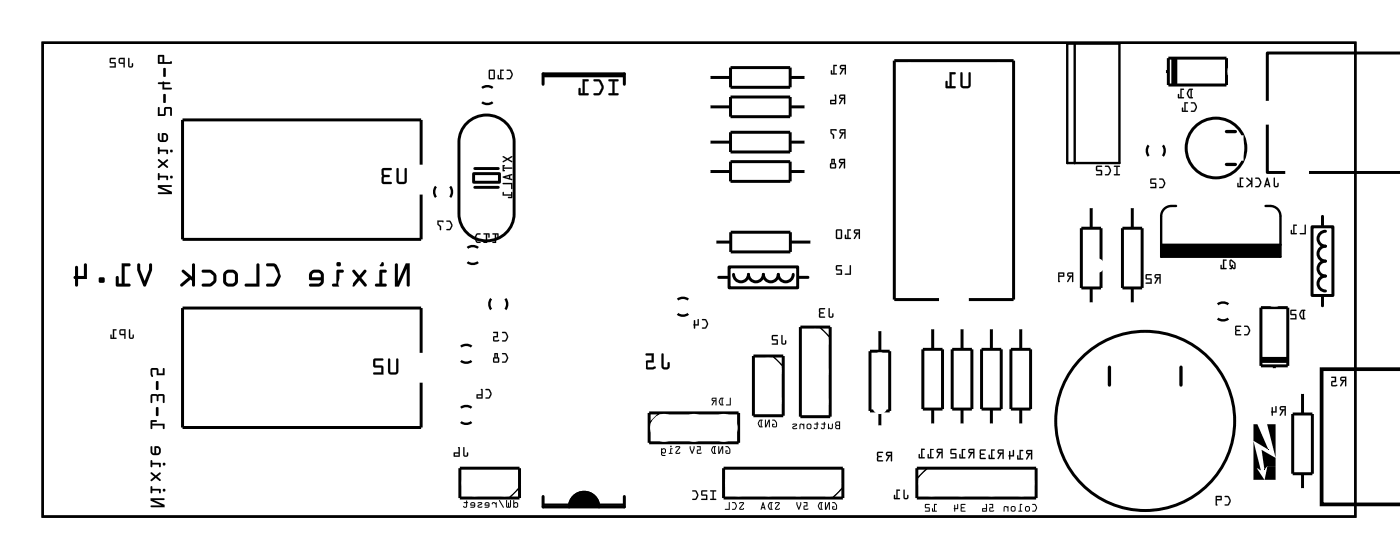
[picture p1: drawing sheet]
<svg xmlns="http://www.w3.org/2000/svg" width="119mm" height="48mm" viewBox="0 0 119 48" stroke-linecap="round" stroke-linejoin="round" font-family="sans-serif">
<g fill="none" stroke="#000" stroke-width=".2">
<path d="M3.6 3.6h111.8v40.3h-111.8zM37.1 15.9a.73 .73 0 0 0 0 .9M38.4 15.9a.73 .73 0 0 1 0 .9M42 7.5a.73 .73 0 0 0-.9 0M42 8.7a.73 .73 0 0 1-.9 0M46.3 6.5h6.8M90.9 3.7h4.4v10.2h-4.4zM91.5 3.7v10.2M97.8 12.4a.73 .73 0 0 0 0 .9M99.1 12.4a.73 .73 0 0 1 0 .9M100.2 17.5a.97 .97 0 0 0-1.3 .9v3.4h10.2v-3.4a.96 .96 0 0 0-1.3-.9M40.2 34.7a.73 .73 0 0 0-.9 0"/>
<path d="M40.2 35.9a.73 .73 0 0 1-.9 0M40.2 29.5a.73 .73 0 0 0-.9 0M40.2 30.7a.73 .73 0 0 1-.9 0M40.7 21.1a.73 .73 0 0 0-.9 0M40.7 22.3a.73 .73 0 0 1-.9 0M41.8 25.4a.73 .73 0 0 0 0 .9M43.1 25.4a.73 .73 0 0 1 0 .9M58.6 25.5a.73 .73 0 0 0-.9 0M58.6 26.7a.73 .73 0 0 1-.9 0M98.9 20.8h10.2M104.6 25.9a.73 .73 0 0 0-.9 0M104.6 27.1a.73 .73 0 0 1-.9 0"/>
<path d="M46.3 42.9h6.8M48.5 43.1a1.27 1.27 0 0 1 1.2-1.3 1.27 1.27 0 0 1 1.3 1.3M49.4 42h.9l-1.3 .2h1.4l-1.5 .1h1.7l-1.9 .1h2l-2 .2h2.1l-2.2 .2h2.3l-2.3 .2h2.3"/>
</g>
<g fill="#000">
<path d="M98.9 20.8h10.2v1h-10.2zM106.8 37.5l.5 2.2v.1h-.2l.6 1h-.9zM106.8 36.1h.3l.9 2.1-1.2-.7zM107.1 39.8h.2l.1 .2zM107.4 38.3l1.2 .6v.7h-.7l-.2 .3zM107.9 36.1h.7v2.8zM107.9 39.6h.7v1.2h-.9z"/>
<path d="M10.9 4.9v.7a.22 .22 0 0 0 .2 .2 .22 .22 0 0 0 .2-.2v-.2l-.1 .2h-.2v-.6zM10.1 5v.3l.1 .1h.3v.3h.1v-.8zM10.2 5h.3v.3h-.3zM9.4 5l-.1 .3 .5 .1v.2h-.4l-.1 .1h.6l-.1-.4h-.4v-.3h.4h.1z"/>
<path d="M10.9 4.9v.7a.22 .22 0 0 0 .2 .2 .22 .22 0 0 0 .2-.2v-.2l-.1 .2h-.2v-.6zM10.9 4.9l.1 .1v.6h.2l.1-.2v.2a.21 .21 0 0 1-.2 .1 .21 .21 0 0 1-.2-.1zM10.1 5v.3l.1 .1h.3v.3h.1v-.8zM10.2 5l.4-.1v.8l-.1-.3h-.3l-.1-.1zM10.2 5h.3v.3h-.3zM10.2 5v.3h.3v-.3zM9.4 4.9l-.1 .4 .5 .1v.2h-.4l-.1 .1 .6 .1-.1-.5h-.4v-.3h.4h.1zM9.4 5h.5h-.5v.3h.4l.1 .4h-.6l.5-.1v-.2l-.5-.1z"/>
<path d="M13.4 15.7v.3l1 .4h-.9h-.1l.1 .1h1.1v-.2l-.9-.4h.9v-.1v-.1zM13.5 14.7v.6h.1v-.2h.6v.2h.1v-.4h-.7v-.1zM14.5 15.1a.12 .12 0 0 0 .2 0 .12 .12 0 0 0-.2 0zM13.5 13.6v.1l.3 .2-.3 .3v.1h.1l.3-.3 .4 .3v-.2l-.3-.2 .3-.2v-.1l-.4 .2zM13.5 12.5v.6h.1v-.2h.6v.2h.1v-.4h-.7v-.2zM14.5 12.8a.12 .12 0 0 0 .2 0 .12 .12 0 0 0-.2 0zM13.5 11.3l-.1 .5 .2 .3h.5l.2-.2v-.3l-.2-.3-.3 .1v.5l-.2-.1v-.4zM13.9 11.5l.3 .1v.2l-.1 .1h-.2zM13.5 9.1l-.1 .8 .7-.1v-.5h.4v.5h.1v-.5l-.1-.2h-.5v.6h-.4v-.6zM13.9 8v.7l.1 .1 .1-.1v-.6zM13.5 7v.1l.3 .1v.4h.8v-.1h-.6v-.3l.5-.1v-.1h-.5l-.1-.1zM13.9 5.8v.7h.1h.1v-.6zM13.5 4.7v.7h1.1v-.2l-.1 .1h-.5l-.1-.6zM13.6 4.8h.2v.5h-.2z"/>
<path d="M13.4 15.7v.3l1 .4h-.9v.1h1.1v-.2l-.9-.4h.9v-.1zM13.4 15.7h1.2v.1v.1h-.9l.9 .4v.2h-1.1l-.1-.1h.1h.9l-1-.4zM13.5 14.7v.6h.1v-.2h.6v.2h.1v-.4h-.7v-.1zM13.5 14.7l.1 .1v.1h.7v.4h-.1v-.2h-.6v.2h-.1zM14.5 15.1a.12 .12 0 0 0 .2 0 .12 .12 0 0 0-.2 0zM14.5 15.1a.12 .12 0 0 1 .2 0 .12 .12 0 0 1-.2 0zM13.5 13.6v.1l.3 .2-.3 .3v.1h.1l.3-.3 .4 .3v-.2l-.3-.2 .3-.2v-.1l-.4 .2-.3-.3zM13.5 13.6l.1-.1 .3 .3 .4-.2v.1l-.3 .2 .3 .2v.2l-.4-.3-.3 .3h-.1v-.1l.3-.3-.3-.2zM13.5 12.5v.6h.1v-.2h.6v.2h.1v-.4h-.7v-.2zM13.5 12.5h.1v.2h.7v.4h-.1v-.2h-.6v.2h-.1zM14.5 12.8a.12 .12 0 0 0 .2 0 .12 .12 0 0 0-.2 0zM14.5 12.8a.12 .12 0 0 1 .2 0 .12 .12 0 0 1-.2 0zM13.5 11.3l-.1 .5 .2 .3h.5l.2-.2v-.3l-.2-.3-.3 .1v.5l-.2-.1v-.4zM13.5 11.3l.1 .1v.4l.2 .1v-.5l.3-.1 .2 .3v.3l-.2 .2h-.5l-.2-.3zM13.9 11.5l.3 .1v.2l-.1 .1h-.2zM13.9 11.5v.4h.2l.1-.1v-.2zM13.5 9.1l-.1 .8 .7-.1v-.5h.4v.5h.1v-.5l-.1-.2h-.5v.6h-.4v-.6zM13.5 9.1h.1v.6h.4v-.6h.5l.1 .2v.5h-.1v-.5h-.4v.5l-.7 .1zM13.9 8v.7l.1 .1 .1-.1v-.6zM13.9 8l.2 .1v.6l-.1 .1-.1-.1zM13.5 7v.1l.3 .1v.4h.8v-.1h-.6v-.3l.5-.1v-.1h-.5l-.1-.1zM13.5 7l.4-.1 .1 .1h.5v.1l-.5 .1v.3h.6v.1h-.8v-.4l-.3-.1zM13.9 5.8v.7h.1h.1v-.6zM13.9 5.8l.2 .1v.6h-.1h-.1zM13.5 4.7v.7h1.1v-.2l-.1 .1h-.5l-.1-.6zM13.5 4.7h.4l.1 .6h.5l.1-.1v.2h-1.1zM13.6 4.8h.2v.5h-.2zM13.6 4.8v.5h.2v-.5z"/>
<path d="M33.8 14.3v1.2l.1 .1h.6l.1-.2v-1.1h-.1v.1v1l-.5 .1v-.1l-.1-1.1zM32.6 14.3l-.1 1.2 .2 .2 .6-.1v-.1h-.6v-.4h.4l.1-.1-.1-.1h-.4v-.4h.6l.1-.2z"/>
<path d="M33.8 14.3v1.1v.2l.2 .1 .5-.1 .1-.1 .1-1.1a.1 .1 0 0 0-.1-.1 .1 .1 0 0 0-.1 .1v1l-.5 .1v-.1v-1.1zM33.8 14.3h.1v1.1l.1 .1 .5-.1v-1v-.1h.1v1.1l-.1 .2h-.6l-.1-.1zM32.6 14.3l-.1 1.2 .2 .2h.6a.1 .1 0 0 0 .1-.1 .1 .1 0 0 0-.1-.1h-.6v-.4h.4a.1 .1 0 0 0 .1-.1 .1 .1 0 0 0-.1-.1l-.4-.1v-.3h.6a.1 .1 0 0 0 .1-.1 .1 .1 0 0 0-.1-.1zM32.6 14.3h.8l-.1 .2h-.6v.4h.4l.1 .1h-.1l-.4 .1v.4h.6v.1h-.6l-.2-.1z"/>
<path d="M38 18.8v.1h.3l.1 .3-.1 .3h-.3l.1 .1a.38 .38 0 0 0 .4-.4l-.2-.4zM37.2 18.8l.1 .3 .2 .2v.2v.1l.1-.4-.2-.1v-.2h.3l.1-.1z"/>
<path d="M38 18.8v.1h.3l.1 .3-.1 .3h-.3l.3 .1 .2-.5-.1-.3zM38 18.8h.4l.1 .4a.36 .36 0 0 1-.4 .4l-.1-.1h.3l.1-.3-.1-.3h-.3zM37.2 18.7v.4l.3 .2v.2v.1l.1-.4-.2-.1v-.2h.3l.1-.1zM37.2 18.8h.6l-.1 .1h-.3v.2l.2 .1-.1 .4v-.3l-.2-.2z"/>
<path d="M42.8 13.3l.3 .2-.3 .2v.1l.4-.2 .4 .2-.3-.3 .3-.1v-.1l-.4 .2zM42.8 14v.6l.2-.1-.1-.1 .7-.1v-.1h-.7l.1-.1zM42.8 15v.1l.8 .2-.1-.1v-.3h.1v-.1zM43.1 15.1l.2-.1v.1zM42.8 15.6l.1 .1h.6v.4h.1v-.5zM42.8 16.3v.3h.7v.1l-.2 .1h.3v-.5l-.1 .2h-.6v-.1z"/>
<path d="M42.8 13.3v.1l.3 .1-.3 .2v.1l.4-.2 .4 .2-.3-.3 .3-.1v-.1l-.4 .2zM42.8 13.3l.4 .2 .4-.2v.1l-.3 .1 .3 .3-.4-.2-.4 .2v-.1l.3-.2zM42.8 14v.6l.2-.1-.1-.1 .7-.1v-.1h-.7l.1-.1zM42.8 14l.2 .1-.1 .2h.7h-.7l.1 .2-.2 .1zM42.8 15v.1l.8 .2-.1-.1v-.3h.1v-.1zM42.8 15l.8-.2v.1h-.1v.3l.1 .1-.7-.2zM43.1 15.1l.2-.1v.1zM43 15.1l.4 .1v-.2zM42.8 15.6l.1 .1h.6v.4h.1v-.5zM42.8 15.6h.8v.5h-.1v-.4h-.6zM42.8 16.3v.3h.7v.1h-.2v.1h.3v-.5l-.1 .1v.1h-.6v-.1zM42.8 16.3l.1 .1v.1h.6l.1-.2v.5h-.3l.2-.1v-.1h-.7z"/>
<path d="M43.2 5.9v.1h.2l.2 .3-.2 .3h-.2v.1a.38 .38 0 0 0 .5-.4l-.2-.4zM42.6 5.9v.7h-.1l-.1-.2v.3h.5v-.1h-.2v-.6h.2zM41.7 6l-.1 .7h.5v-.7zM41.7 6h.3v.6h-.3z"/>
<path d="M43.2 5.9v.1h.2l.2 .3-.2 .3h-.2l-.1 .1h.3l.3-.4-.2-.4zM43.2 5.9l.3 .1 .2 .4a.36 .36 0 0 1-.5 .3v-.1h.2l.2-.3-.2-.3h-.2zM42.6 5.9v.7h-.1v-.2h-.1v.3h.5v-.1h-.2v-.6h.2zM42.6 5.9l.3 .1h-.2v.6h.2v.1h-.5v-.3l.1 .2h.1zM41.7 5.9l-.1 .8h.5l.1-.1-.1-.6-.1-.1zM41.7 6h.4v.7h-.5zM41.7 6h.3v.6h-.3zM41.7 6v.6h.3v-.6z"/>
<path d="M51.8 6.8l.1 .1h.3v1h-.3l-.1 .1 .8 .1v-.2h-.3v-1h.3l.1-.1zM50.6 6.8v.1h.4l.2 .5-.2 .5h-.4v.1v.1a.6 .6 0 0 0 .8-.6v-.3l-.2-.4-.2-.1zM49.6 6.7v1.2h-.1l-.1-.4h-.1v.5l.8 .1v-.2h-.3v-1h.3v-.1z"/>
<path d="M51.8 6.8l.1 .1h.3v1h-.3a.1 .1 0 0 0-.1 .1 .1 .1 0 0 0 .1 .1h.7a.1 .1 0 0 0 .1-.1 .1 .1 0 0 0-.1-.1h-.3v-1h.3a.1 .1 0 0 0 .1-.1 .1 .1 0 0 0-.1-.1zM51.8 6.8h.9l-.1 .1h-.3v1h.3v.2l-.8-.1 .1-.1h.3v-1h-.3zM50.6 6.8v.1h.4l.2 .5-.2 .5h-.4a.1 .1 0 0 0-.1 .1 .1 .1 0 0 0 .1 .1l.6-.1 .2-.6-.3-.6zM50.6 6.8h.5l.3 .4a.83 .83 0 0 1-.4 .9h-.4v-.1v-.1h.4l.2-.4v-.2l-.2-.4h-.4zM49.6 6.7v1.2h-.1v-.3a.1 .1 0 0 0-.1-.1 .1 .1 0 0 0-.1 .1v.5h.8a.1 .1 0 0 0 .1-.1 .1 .1 0 0 0-.1-.1h-.3v-1h.3a.1 .1 0 0 0 .1-.1 .1 .1 0 0 0-.1-.1zM49.6 6.7l.5 .1v.1h-.3v1h.3v.2l-.8-.1v-.5h.1v.4h.2z"/>
<path d="M71.5 13.6a.19 .19 0 0 0 0 .2 .19 .19 0 0 0 .2 .1l-.2 .4 .4-.4v.4l.1-.8zM71.6 13.6h.3v.2h-.3zM70.8 13.5l-.1 .8h.4l.1-.3-.1-.1v-.4zM70.8 14h.3v.2h-.3zM70.9 13.6h.1v.3h-.1z"/>
<path d="M71.5 13.6a.2 .2 0 0 0 0 .2 .2 .2 0 0 0 .2 .1l-.3 .4h.1l.4-.4v.4l.1-.8zM71.5 13.6l.5-.1-.1 .8v-.4h-.1l-.2 .4h-.1l.2-.4a.19 .19 0 0 1-.2-.1 .19 .19 0 0 1 0-.2zM71.6 13.6h.3v.2h-.3zM71.6 13.6v.2h.3v-.2zM70.8 13.5l-.1 .8h.5v-.3l-.1-.1v-.4zM70.8 13.5h.3v.4l.1 .1-.1 .3h-.4zM70.8 14h.3v.2h-.3zM70.8 14v.2h.3v-.2zM70.9 13.6h.1v.3h-.1zM70.9 13.6v.3h.1v-.3z"/>
<path d="M71.5 8.1a.19 .19 0 0 0 0 .2 .19 .19 0 0 0 .2 .1l-.2 .4v.1l.4-.5v.4l.1 .1v-.9zM71.6 8.2l.3-.1v.2h-.3zM71.1 8.1v.4h-.4v.4l.5-.1v-.7zM70.8 8.6h.3v.2h-.3z"/>
<path d="M71.5 8.1a.2 .2 0 0 0 0 .2 .2 .2 0 0 0 .2 .1l-.2 .4v.1l.4-.5v.4l.1 .1v-.9zM71.5 8.1l.5-.1v.9l-.1-.5h-.1l-.2 .4h-.1l.2-.4a.19 .19 0 0 1-.2-.1 .19 .19 0 0 1 0-.2zM71.6 8.2l.3-.1v.2h-.3zM71.6 8.2v.1h.3v-.2zM71.1 8.1v.4h-.4v.4l.5-.1v-.7zM71.1 8.1h.1v.7l-.5 .1v-.4h.4zM70.8 8.6h.3v.2h-.3zM70.8 8.6v.2h.3v-.2z"/>
<path d="M71.5 11a.19 .19 0 0 0 0 .3 .19 .19 0 0 0 .2 .1l-.2 .4h.1l.3-.4v.4h.1v-.8zM71.6 11.1h.3v.2l-.3-.1zM70.7 11v.3l.2 .2v.3h.1v-.3l-.2-.2v-.2h.4l.1-.1z"/>
<path d="M71.5 11a.2 .2 0 0 0 0 .3 .2 .2 0 0 0 .2 .1l-.2 .4h.1l.3-.4v.4h.1v-.8zM71.5 11h.5v.8l-.1-.4h-.1l-.2 .4h-.1l.2-.4a.19 .19 0 0 1-.2-.1 .19 .19 0 0 1 0-.3zM71.6 11.1h.3v.2l-.3-.1zM71.6 11.1v.2h.3v-.2zM70.7 11v.3l.2 .2v.3h.1v-.3l-.2-.2v-.2h.4l.1-.1zM70.7 11h.5v.1h-.4v.2l.2 .2v.3l-.1-.3-.2-.2z"/>
<path d="M71.6 5.6a.19 .19 0 0 0-.1 .2 .19 .19 0 0 0 .2 .1l-.2 .4h.1l.3-.4v.4h.1l.1-.8zM71.6 5.6h.3v.2h-.2zM71 5.5v.7h-.1l-.1-.2v.3h.5v-.1h-.2v-.6l.2-.1z"/>
<path d="M71.6 5.6a.2 .2 0 0 0-.1 .2 .2 .2 0 0 0 .2 .1l-.2 .4h.1l.3-.4v.4h.1l.1-.8zM71.6 5.6l.5-.1-.1 .8-.1-.4-.3 .4h-.1l.3-.4a.19 .19 0 0 1-.3-.1 .19 .19 0 0 1 .1-.2zM71.7 5.6h.2v.2h-.2zM71.6 5.6l.1 .2h.2v-.2zM71 5.5v.7h-.1v-.2h-.1v.3h.5v-.1h-.2v-.6h.2v-.1zM71 5.5l.3 .1h-.2v.6h.2v.1h-.5v-.3l.1 .2h.1z"/>
<path d="M81.8 6.2v1.1l.2 .2h.5l.2-.3v-1l-.2-.1v.1v1.1h-.4l-.1-.1v-1zM80.9 6.1v1.2h-.2v-.4h-.1l-.1 .5 .8 .1v-.2h-.2v-1h.2l.1-.1z"/>
<path d="M81.8 6.2v1l.1 .2 .2 .1h.4l.2-.2v-1.1a.1 .1 0 0 0-.1-.1 .1 .1 0 0 0-.1 .1v1.1h-.4l-.1-.1v-1zM81.8 6.2h.2v1l.1 .1h.4v-1.1h.1h.1v1l-.2 .3h-.5l-.2-.2zM80.9 6.1v1.2h-.2v-.3a.1 .1 0 0 0-.1-.1 .1 .1 0 0 0-.1 .1l.1 .5h.7a.1 .1 0 0 0 .1-.1 .1 .1 0 0 0-.1-.1h-.2v-1h.2a.1 .1 0 0 0 .1-.1 .1 .1 0 0 0-.1-.1zM80.9 6.1l.5 .1-.1 .1h-.3v1h.3v.2l-.8-.1 .1-.5h.1v.4h.2z"/>
<path d="M94.9 14.1v.1h.2v.6l-.2 .1h.5v-.1h-.2v-.6l.2-.1zM94.1 14.1v.1h.3l.1 .3-.1 .3h-.3l.1 .1a.38 .38 0 0 0 .4-.4l-.2-.4zM93.4 14.1l-.1 .4 .5 .1v.2h-.4l-.1 .1h.6l-.1-.4-.4-.1v-.2h.4l.1-.1z"/>
<path d="M94.9 14.1v.1h.2v.6h-.2v.1h.5v-.1h-.2v-.6h.2v-.1zM94.9 14.1h.5l-.2 .1v.6h.2v.1h-.5l.2-.1v-.6h-.2zM94.1 14.1v.1h.3l.1 .3-.1 .3h-.3v.1h.3l.2-.5-.2-.3zM94.1 14.1h.4l.1 .5a.36 .36 0 0 1-.4 .3l-.1-.1h.3l.1-.3-.1-.3h-.3zM93.4 14.1l-.1 .4 .5 .1v.2h-.4l-.1 .1h.6l-.1-.4-.4-.1v-.2h.4l.1-.1zM93.4 14.1h.5l-.5 .1v.3h.4l.1 .4h-.5l.4-.1v-.3h-.4z"/>
<path d="M98.7 15.2l.1 .1h.2l.1 .3-.1 .3h-.2v.1a.38 .38 0 0 0 .4-.4l-.1-.4zM98 15.2v.4h.4v.3h-.4v.1h.5v-.4l-.4-.1v-.2h.3l.1-.1z"/>
<path d="M98.7 15.2l.1 .1h.2l.1 .3-.1 .3h-.2l-.1 .1h.3l.2-.5-.1-.3zM98.7 15.2h.4l.1 .4a.36 .36 0 0 1-.4 .4v-.1h.2l.1-.3-.1-.3h-.2zM98 15.2v.4h.4v.3h-.4v.1h.5v-.4l-.4-.1v-.2h.3l.1-.1zM98 15.2h.5l-.4 .1v.2l.4 .1v.4h-.5l.4-.1v-.3h-.4z"/>
<path d="M101.2 7.6a.49 .49 0 0 0 0 .7h.4h-.1v-.7h.1zM101.3 7.7l.1-.1v.7l-.2-.3zM100.5 7.5v.8h-.1v-.3l-.1 .3 .5 .1v-.1h-.2v-.7h.2z"/>
<path d="M101.2 7.6l-.1 .3v.2l.2 .2 .3 .1v-.1h-.1v-.7h.1zM101.2 7.6h.4h-.1v.7h.1v.1l-.3-.1-.2-.2v-.3zM101.3 7.7l.1-.1v.7l-.2-.3zM101.3 7.7l-.1 .3 .2 .3v-.7zM100.5 7.5v.8h-.1v-.3l-.1 .3 .5 .1v-.1h-.2v-.7h.2zM100.5 7.5l.3 .1h-.2v.7h.2v.1l-.5-.1 .1-.3v.3h.1z"/>
<path d="M101.4 8.7l.1 .1h.2l.1 .3-.1 .3h-.2v.1a.38 .38 0 0 0 .4-.4l-.1-.4zM100.9 8.7v.7h-.1l-.1-.3v.4h.5v-.1h-.2v-.6l.2-.1z"/>
<path d="M101.4 8.7l.1 .1h.2l.1 .3-.1 .3h-.2l-.1 .1h.3l.2-.5-.1-.3zM101.4 8.7h.4l.1 .5a.36 .36 0 0 1-.4 .3v-.1h.2l.1-.3-.1-.3h-.2zM100.9 8.7v.7h-.1v-.2l-.1-.1v.4h.5v-.1h-.2v-.6h.2v-.1zM100.9 8.7h.3l-.2 .1v.6h.2v.1h-.5v-.4l.1 .3h.1z"/>
<path d="M108.5 15.1v.7a.22 .22 0 0 0 .2 .1 .22 .22 0 0 0 .2-.1l-.1-.3v.3h-.2v-.6zM107.9 15.1l-.2 .8h.1v-.2h.2l.2 .2-.2-.8zM107.9 15.3l.1 .3h-.2zM106.9 15.1v.1h.3l.1 .3-.1 .3h-.3l.1 .1a.38 .38 0 0 0 .4-.4l-.2-.4zM106.2 15.1l.3 .4-.4 .4h.1l.4-.3v.3l.1-.8h-.1v.3zM105.6 15.1v.7h-.1l-.1-.2v.3h.5v-.1h-.2v-.6l.2-.1z"/>
<path d="M108.5 15.1v.7a.22 .22 0 0 0 .2 .1 .22 .22 0 0 0 .2-.1l-.1-.3v.3h-.2v-.6zM108.5 15.1l.1 .1v.6h.2v-.2l.1 .2a.21 .21 0 0 1-.2 .1 .21 .21 0 0 1-.2-.1zM107.9 15.1l-.2 .8h.1v-.2h.2l.2 .2-.2-.8zM107.9 15.1h.1l.2 .8-.1-.2h-.3l-.1 .2zM107.9 15.3l.1 .3h-.2zM107.9 15.3l-.1 .3h.2zM106.9 15.1v.1h.3l.1 .3-.1 .3h-.3v.1h.3l.2-.4-.2-.4zM106.9 15.1l.4 .1 .1 .4a.36 .36 0 0 1-.4 .3l-.1-.1h.3l.1-.3-.1-.3h-.3zM106.2 15.1l.3 .4-.4 .4h.1l.4-.3v.3l.1-.8h-.1v.3zM106.2 15.1l.4 .3v-.3h.1l-.1 .8v-.3l-.4 .3 .3-.4zM105.6 15.1v.7h-.1v-.2l-.1-.1v.4h.5v-.1h-.2v-.6h.2v-.1zM105.6 15.1h.3l-.2 .1v.6h.2v.1h-.5v-.3l.1 .2h.1z"/>
<path d="M111.1 19.1v.7h-.4v.1h.5v-.7zM110.1 19.1v.7h-.1v-.2l-.1 .3h.5v-.1h-.1v-.6l.2-.1z"/>
<path d="M111.1 19.1v.7h-.4v.1h.5v-.7zM111.1 19.1l.1 .1v.7h-.5v-.1h.4zM110.1 19.1v.7h-.1v-.2v-.1l-.1 .4h.5v-.1h-.1v-.6h.1l.1-.1zM110.1 19.1h.4l-.3 .1v.6h.2v.1h-.5l.1-.3v.2h.1z"/>
<path d="M3.6 3.6v40.3h111.8v-40.3zM3.6 3.6h111.8v40.3h-111.8z"/>
<path d="M11 28v.7a.22 .22 0 0 0 .2 .1 .22 .22 0 0 0 .2-.1l-.1-.3v.3h-.2v-.6zM10.2 28v.4l.1 .1h.3v.3h.1v-.8zM10.3 28.1h.3v.3h-.3zM9.6 28v.7h-.1l-.1-.2v.3h.5v-.1h-.2v-.6l.2-.1z"/>
<path d="M11 28v.7a.22 .22 0 0 0 .2 .1 .22 .22 0 0 0 .2-.1l-.1-.3v.3h-.2v-.6zM11 28l.1 .1v.6h.2v-.2l.1 .2a.21 .21 0 0 1-.2 .1 .21 .21 0 0 1-.2-.1zM10.2 28v.4l.1 .1h.3v.3h.1v-.8zM10.2 28h.5v.8l-.1-.3h-.3l-.1-.1zM10.3 28.1h.3v.3h-.3zM10.3 28.1v.3h.3v-.3zM9.6 28v.7h-.1v-.2l-.1-.1v.4h.5v-.1h-.2v-.6h.2v-.1zM9.6 28h.3l-.2 .1v.6h.2v.1h-.5v-.3l.1 .2h.1z"/>
<path d="M33.1 30.5v1.2l.1 .1h.6l.1-.2v-1.1h-.1l-.1 .1v1l-.4 .1-.1-.1v-1.1zM31.8 30.5v.6l.2 .2h.5v.4h-.6l-.1 .1 .9 .1-.1-.8h-.6v-.4h.6v-.2z"/>
<path d="M33.1 30.5l-.1 1.1 .1 .2 .2 .1 .5-.1 .1-.1v-1.1a.1 .1 0 0 0-.1-.1 .1 .1 0 0 0-.1 .1v1l-.4 .1-.1-.1v-1.1zM33.1 30.5h.1v1.1l.1 .1 .4-.1 .1-1v-.1h.1v1.1l-.1 .2h-.6l-.1-.1zM31.8 30.5v.7l.7 .1v.4h-.6a.1 .1 0 0 0-.1 .1 .1 .1 0 0 0 .1 .1h.8l-.1-.8h-.6v-.4h.6a.1 .1 0 0 0 .1-.1 .1 .1 0 0 0-.1-.1zM31.8 30.5h.8v.2h-.7v.4h.7l.1 .8-.9-.1 .1-.1h.6v-.5h-.5l-.2-.1z"/>
<path d="M33.7 22.4l-.1 2h.4l.6-1.5v1.3a.14 .14 0 0 0 .2 .2 .13 .13 0 0 0 .1-.2v-1.8h-.3l-.7 1.5v-1.4l-.1-.1zM33.7 22.4h.1l.1 .1v1.4l.7-1.5h.3v1.8a.13 .13 0 0 1-.1 .2 .14 .14 0 0 1-.2-.2v-1.3l-.6 1.5h-.4zM32.3 23v1.1h-.2a.13 .13 0 0 0-.2 .1 .14 .14 0 0 0 .2 .2h.7a.13 .13 0 0 0 .1-.2 .13 .13 0 0 0-.1-.1h-.2v-.9h.2a.13 .13 0 0 0 .1-.1 .13 .13 0 0 0-.1-.2zM32.3 23l.5-.1a.13 .13 0 0 1 .1 .2 .13 .13 0 0 1-.1 .1h-.2v.9h.2a.13 .13 0 0 1 .1 .1 .13 .13 0 0 1-.1 .2h-.7a.14 .14 0 0 1-.2-.2 .13 .13 0 0 1 .2-.1h.2zM32.3 22.5a.2 .2 0 0 0 .4 0 .2 .2 0 0 0-.4 0zM32.3 22.5a.2 .2 0 0 1 .4 0 .2 .2 0 0 1-.4 0zM30 23v.1l.4 .5-.4 .6a.13 .13 0 0 0 0 .1 .13 .13 0 0 0 .2 0l.4-.5 .4 .5a.13 .13 0 0 0 .2 0 .13 .13 0 0 0 0-.1l-.4-.6 .4-.5a.13 .13 0 0 0 0-.1 .13 .13 0 0 0-.2 0l-.4 .4-.4-.4zM30 23h.2l.4 .4 .4-.4a.13 .13 0 0 1 .2 0 .13 .13 0 0 1 0 .1l-.4 .5 .4 .6a.13 .13 0 0 1 0 .1 .13 .13 0 0 1-.2 0l-.4-.5-.4 .5a.13 .13 0 0 1-.2 0 .13 .13 0 0 1 0-.1l.4-.6-.4-.5zM28.7 23v1.1h-.3a.13 .13 0 0 0-.1 .1 .13 .13 0 0 0 .1 .2h.8a.13 .13 0 0 0 .1-.2 .13 .13 0 0 0-.1-.1h-.3v-.9h.3a.13 .13 0 0 0 .1-.1 .13 .13 0 0 0-.1-.2zM28.7 23l.5-.1a.13 .13 0 0 1 .1 .2 .13 .13 0 0 1-.1 .1h-.3v.9h.3a.13 .13 0 0 1 .1 .1 .13 .13 0 0 1-.1 .2h-.8a.13 .13 0 0 1-.1-.2 .13 .13 0 0 1 .1-.1h.3zM28.6 22.5a.2 .2 0 0 0 .4 0 .2 .2 0 0 0-.4 0zM28.6 22.5a.2 .2 0 0 1 .4 0 .2 .2 0 0 1-.4 0zM26.5 23.1l-.2 .3 .1 .4h.9v.1l-.1 .2h-.8a.13 .13 0 0 0-.1 .1 .13 .13 0 0 0 .1 .2h.8l.2-.2a1.05 1.05 0 0 0 .2-.9l-.2-.2a.63 .63 0 0 0-.6-.2zM26.5 23.1l.2-.2 .5 .1 .4 .3a1.06 1.06 0 0 1-.1 .9l-.3 .2h-.8a.13 .13 0 0 1-.1-.2 .13 .13 0 0 1 .1-.1h.8l.1-.3h-.9l-.1-.4zM26.6 23.3l.6-.1 .1 .1v.3h-.7zM26.7 23.3l-.1 .3h.7v-.3l-.1-.1zM22.7 22.4v.2l.6 .1 .4 .7-.4 .7h-.5a.13 .13 0 0 0-.1 .1 .13 .13 0 0 0 .1 .2h.5a1.02 1.02 0 0 0 .6-1v-.3l-.4-.6zM22.7 22.4h.7l.2 .2a1.14 1.14 0 0 1 .3 .9l-.4 .8-.7 .1a.13 .13 0 0 1-.1-.2 .13 .13 0 0 1 .1-.1h.5l.4-.7-.4-.7-.6-.1zM21.9 22.4l-.1 1.7h-.8a.13 .13 0 0 0-.2 .1 .14 .14 0 0 0 .2 .2h1.1v-1.9l-.1-.1zM21.9 22.4h.1l.1 .1v1.9h-1.1a.14 .14 0 0 1-.2-.2 .13 .13 0 0 1 .2-.1h.8zM19.1 23.1a1.02 1.02 0 0 0-.1 .9l.1 .1 .2 .3h.6l.2-.2a1.05 1.05 0 0 0 .2-.9l-.2-.2a.64 .64 0 0 0-.7-.2zM19.1 23.1l.3-.2 .5 .1 .4 .3a1.06 1.06 0 0 1-.2 .9l-.2 .2h-.6l-.2-.3-.1-.1a1.02 1.02 0 0 1 .1-.9zM19.3 23.3l.5-.1 .2 .1v.6l-.1 .2h-.5l-.1-.1v-.6zM19.3 23.3v.1v.6l.1 .1h.5l.1-.2v-.6l-.2-.1zM17.2 23l.1 .2h.6l.3 .3v.4l-.3 .2h-.6a.13 .13 0 0 0-.1 .1 .13 .13 0 0 0 .1 .2h.7l.3-.3a.74 .74 0 0 0 0-.9l-.4-.3zM17.2 23l.6-.1 .3 .1a.71 .71 0 0 1 0 1.3l-.3 .1h-.5a.13 .13 0 0 1-.1-.2 .13 .13 0 0 1 .1-.1h.6l.3-.2v-.4l-.3-.3h-.6zM15.5 23v.2l.5 .4-.6 .6a.13 .13 0 0 0 0 .1 .13 .13 0 0 0 .2 0l.6-.5 .2 .1v.3a.13 .13 0 0 0 .1 .2 .13 .13 0 0 0 .1-.2v-1.7a.13 .13 0 0 0-.1-.1 .13 .13 0 0 0-.1 .1v1l-.7-.5zM15.5 23h.2l.7 .5v-1a.13 .13 0 0 1 .1-.1 .13 .13 0 0 1 .1 .1v1.7a.13 .13 0 0 1-.1 .2 .13 .13 0 0 1-.1-.2v-.3l-.2-.1-.6 .5a.13 .13 0 0 1-.2 0 .13 .13 0 0 1 0-.2l.6-.5-.5-.4zM11.7 22.4v.6l.5 1.3 .1 .1 .1-.1 .6-1.3v-.5a.13 .13 0 0 0-.2-.1 .13 .13 0 0 0-.1 .1v.4l-.4 1-.4-1v-.4zM11.7 22.4l.2 .1v.4l.4 1 .4-1v-.4a.13 .13 0 0 1 .1-.1 .13 .13 0 0 1 .2 .1v.5l-.6 1.3-.1 .1-.1-.1-.5-1.3zM10.4 22.4v1.7h-.3v-.5a.13 .13 0 0 0-.1-.1 .13 .13 0 0 0-.1 .1v.6v.2h1.1a.13 .13 0 0 0 .1-.2 .13 .13 0 0 0-.1-.1h-.4v-1.5h.4a.13 .13 0 0 0 .1-.1 .13 .13 0 0 0-.1-.1zM10.4 22.4h.6a.13 .13 0 0 1 .1 .1 .13 .13 0 0 1-.1 .2h-.4v1.4h.4a.13 .13 0 0 1 .1 .1 .13 .13 0 0 1-.1 .2h-1.1v-.2v-.6a.13 .13 0 0 1 .1-.1 .13 .13 0 0 1 .1 .1v.5h.3zM8.4 23.6v.4h.5v-.4zM8.4 23.6h.5v.4h-.5zM6.4 22.6v.9a.13 .13 0 0 0-.1 .1 .13 .13 0 0 0 .1 .1v.5a.13 .13 0 0 0 .1 .2 .13 .13 0 0 0 .1-.2v-.5h.8v-1.2a.13 .13 0 0 0-.1-.1 .13 .13 0 0 0-.2 .1v1h-.5v-.8zM6.4 22.6l.2 .1v.8h.5v-1a.13 .13 0 0 1 .2-.1 .13 .13 0 0 1 .1 .1v1.2h-.8v.5a.13 .13 0 0 1-.1 .2 .13 .13 0 0 1-.1-.2v-.5a.13 .13 0 0 1-.1-.1 .13 .13 0 0 1 .1-.1z"/>
<path d="M33.7 22.4l-.1 2h.4l.6-1.5v1.3a.14 .14 0 0 0 .2 .2 .13 .13 0 0 0 .1-.2v-1.8h-.3l-.7 1.5v-1.4l-.1-.1zM32.3 23v1.1h-.2a.13 .13 0 0 0-.2 .1 .14 .14 0 0 0 .2 .2h.7a.13 .13 0 0 0 .1-.2 .13 .13 0 0 0-.1-.1h-.2v-.9h.2a.13 .13 0 0 0 .1-.1 .13 .13 0 0 0-.1-.2zM32.3 22.5a.2 .2 0 0 0 .4 0 .2 .2 0 0 0-.4 0zM30 23v.1l.4 .5-.4 .6a.13 .13 0 0 0 0 .1 .13 .13 0 0 0 .2 0l.4-.5 .4 .5a.13 .13 0 0 0 .2 0 .13 .13 0 0 0 0-.1l-.4-.6 .4-.5a.13 .13 0 0 0 0-.1 .13 .13 0 0 0-.2 0l-.4 .4-.4-.4zM28.7 23v1.1h-.3a.13 .13 0 0 0-.1 .1 .13 .13 0 0 0 .1 .2h.8a.13 .13 0 0 0 .1-.2 .13 .13 0 0 0-.1-.1h-.3v-.9h.3a.13 .13 0 0 0 .1-.1 .13 .13 0 0 0-.1-.2zM28.6 22.5a.2 .2 0 0 0 .4 0 .2 .2 0 0 0-.4 0zM26.5 23.1l-.2 .3 .1 .4h.9v.1l-.1 .2h-.8a.13 .13 0 0 0-.1 .1 .13 .13 0 0 0 .1 .2h.8l.2-.2a1.05 1.05 0 0 0 .2-.9l-.2-.2a.63 .63 0 0 0-.6-.2zM26.6 23.3l.6-.1 .1 .1v.3h-.7zM22.7 22.4v.2l.6 .1 .4 .7-.4 .7h-.5a.13 .13 0 0 0-.1 .1 .13 .13 0 0 0 .1 .2h.5a1.02 1.02 0 0 0 .6-1l-.4-.9zM21.9 22.4l-.1 1.7h-.8a.13 .13 0 0 0-.2 .1 .14 .14 0 0 0 .2 .2h1.1v-1.9l-.1-.1zM19.1 23.1a1.02 1.02 0 0 0-.1 .9l.1 .1 .2 .3h.6l.2-.2a1.05 1.05 0 0 0 .2-.9l-.2-.2a.64 .64 0 0 0-.7-.2zM19.3 23.3l.5-.1 .2 .1v.6l-.1 .2h-.5l-.1-.1v-.6zM17.2 23l.1 .2h.6l.3 .3v.4l-.3 .2h-.6a.13 .13 0 0 0-.1 .1 .13 .13 0 0 0 .1 .2h.5a.73 .73 0 0 0 .7-.7 .73 .73 0 0 0-.7-.8zM15.5 23v.2l.5 .4-.6 .5a.13 .13 0 0 0 0 .2 .13 .13 0 0 0 .2 0l.6-.5 .2 .1v.3a.13 .13 0 0 0 .1 .2 .13 .13 0 0 0 .1-.2v-1.7a.13 .13 0 0 0-.1-.1 .13 .13 0 0 0-.1 .1v1l-.7-.5zM11.7 22.4v.6l.5 1.3 .1 .1 .1-.1 .6-1.3v-.5a.13 .13 0 0 0-.2-.1 .13 .13 0 0 0-.1 .1v.4l-.4 1-.4-1v-.4zM10.4 22.4v1.7h-.3v-.5a.13 .13 0 0 0-.1-.1 .13 .13 0 0 0-.1 .1v.6v.2h1.1a.13 .13 0 0 0 .1-.2 .13 .13 0 0 0-.1-.1h-.4v-1.4h.4a.13 .13 0 0 0 .1-.2 .13 .13 0 0 0-.1-.1zM8.4 23.6v.4h.5v-.4zM6.4 22.6v.9a.13 .13 0 0 0-.1 .1 .13 .13 0 0 0 .1 .1v.5a.13 .13 0 0 0 .1 .2 .13 .13 0 0 0 .1-.2v-.5h.8v-1.2a.13 .13 0 0 0-.1-.1 .13 .13 0 0 0-.2 .1v1h-.5v-.8z"/>
<path d="M39.5 38v.7a.22 .22 0 0 0 .2 .2 .22 .22 0 0 0 .2-.2l-.1-.2v.2h-.2v-.6zM39 38l.1 .5h-.4v.3h.5v-.7zM38.7 38.6h.4v.1h-.4z"/>
<path d="M39.5 38l-.1 .7a.22 .22 0 0 0 .3 .2 .22 .22 0 0 0 .2-.2l-.1-.2-.1 .2h-.1v-.6zM39.5 38l.1 .1v.6h.2v-.2l.1 .2a.21 .21 0 0 1-.2 .1 .21 .21 0 0 1-.2-.1zM39 38l.1 .5h-.5l.1 .3h.5v-.7zM39 38l.2 .1v.7h-.5v-.3h.4zM38.7 38.6h.4v.1h-.4zM38.7 38.6v.1h.4v-.1z"/>
<path d="M40.6 19.9l-.2 .3v.2l.2 .2 .3 .1v-.1l-.2-.1-.2-.2 .2-.3 .2-.1zM40.6 19.9h.3h-.2l-.2 .4 .2 .3h.2v.1l-.3-.1-.2-.2zM41.2 19.9h.2v.7h-.2l.3 .1v-.8h.1v.3h.1v-.3zM41.2 19.9h.5v.3l-.1-.3h-.1v.8l-.3-.1h.2v-.7h-.2zM41.9 19.9h.1h.1v.7h-.1h-.1l.4 .1v-.8h.1v.3l.1-.3zM42 19.9h.5l-.1 .3v-.3h-.2l.1 .8-.4-.1h.2v-.7h-.1z"/>
<path d="M40.6 19.9l-.2 .3v.2l.2 .2 .3 .1v-.1h-.2l-.2-.3 .2-.3 .2-.1zM41.2 19.9h.2v.7h-.2l.3 .1v-.8h.1l.1 .3v-.3zM42 19.9h.1v.7h-.2l.4 .1v-.8h.1v.3l.1-.3z"/>
<path d="M41.4 33.1v.1h.2l.2 .3-.2 .3h-.2v.1a.38 .38 0 0 0 .5-.4l-.2-.4zM41 33.1v.4h-.4v.4h.5v-.8zM40.7 33.6h.3v.2h-.3z"/>
<path d="M41.4 33.1v.1h.2l.2 .3-.2 .3h-.2l-.1 .1h.3l.3-.5-.2-.3zM41.4 33.1h.3l.2 .4a.36 .36 0 0 1-.5 .4v-.1h.2l.2-.3-.2-.3h-.2zM41 33.1v.4h-.4v.4h.5v-.8zM41 33.1h.1v.8h-.5v-.4h.4zM40.7 33.6h.3v.2h-.3zM40.7 33.6v.2h.3v-.2z"/>
<path d="M42.8 30v.1h.2l.2 .3-.2 .3h-.2v.1a.38 .38 0 0 0 .5-.4l-.2-.4zM42.1 30l-.1 .8h.5v-.3l-.1-.1v-.3zM42.1 30.5h.3v.2h-.3zM42.2 30.1h.1v.3h-.1z"/>
<path d="M42.8 28.2v.1h.2l.2 .3-.2 .3h-.2v.1a.38 .38 0 0 0 .5-.4l-.2-.4zM42 28.2v.1h.3v.3h-.3v.4h.3a.1 .1 0 0 0 .2 0 .09 .09 0 0 0-.1-.1h-.3v-.2h.3v-.5z"/>
<path d="M42.8 30v.1h.2l.2 .3-.2 .3h-.2v.1h.2l.3-.4-.2-.4zM42.8 30l.3 .1 .2 .4a.36 .36 0 0 1-.5 .3l.2-.1 .2-.3-.2-.3h-.2zM42.1 30l-.1 .8h.5v-.3l-.1-.1v-.3zM42.1 30l.3 .1v.3l.1 .1v.3h-.5zM42.1 30.5h.3v.2h-.3zM42.1 30.5v.2h.3v-.2zM42.2 30.1h.1v.3h-.1zM42.2 30.1v.3h.1v-.3z"/>
<path d="M42.8 28.2v.1h.2l.2 .3-.2 .3h-.2v.1h.3l.2-.4-.2-.4zM42.8 28.2l.3 .1 .2 .4a.36 .36 0 0 1-.5 .3v-.1h.2l.2-.3-.2-.3h-.2zM42 28.2v.1h.3v.3h-.3v.4l.1 .1 .4-.1v-.1h-.4v-.2h.3v-.5zM42 28.2h.4v.5h-.3v.2h.4v.1h-.4h-.1v-.4h.3v-.3h-.3z"/>
<path d="M56.4 30.1l-.1 1.1a.36 .36 0 0 0 .4 .2 .36 .36 0 0 0 .3-.2v-.4h-.1l-.1 .4h-.3v-1.1zM55 30.1v.1h.5v.4l-.5 .1v.6l.2 .1h.4a.15 .15 0 0 0 .2 0 .15 .15 0 0 0-.1-.2h-.5v-.4h.5v-.7z"/>
<path d="M56.4 30.1l-.1 1.1a.37 .37 0 0 0 .4 .2 .37 .37 0 0 0 .3-.2v-.3a.1 .1 0 0 0-.1-.1 .1 .1 0 0 0 0 .1l-.1 .3h-.3v-1.1zM56.4 30.1h.1v1.1h.3l.1-.4 .1 .1v.3a.35 .35 0 0 1-.3 .2 .35 .35 0 0 1-.4-.2zM55 30.1v.1h.5v.4l-.5 .1v.6l.2 .1 .6-.1a.1 .1 0 0 0 .1-.1 .1 .1 0 0 0-.2 0h-.5v-.4h.5v-.8zM55 30.1h.7v.7h-.5v.4h.6v.1l-.6 .1-.2-.1v-.6h.5v-.5h-.5z"/>
<path d="M59.8 27.1v.1h.3l.1 .3-.1 .3-.3 .1v.1a.38 .38 0 0 0 .5-.5l-.2-.3zM59.1 27.2l-.1 .4 .2 .4v-.3h.3v-.5h-.1v.4h-.2v-.3z"/>
<path d="M59.8 27.1v.1h.3l.1 .3-.1 .3h-.3v.1l.3 .1 .2-.5-.2-.4zM59.8 27.1l.4 .1 .1 .4a.36 .36 0 0 1-.5 .3l.3-.1 .1-.3-.1-.3h-.3zM59.1 27.2l-.1 .4 .2 .4v-.3h.3v-.5h-.1v.4h-.2v-.4zM59.1 27.2l.1 .1v.3h.2v-.4h.1v.5h-.3v.2l-.1-.3z"/>
<path d="M61.8 38l.3 .2v.3h-.2v-.1l.1-.1h-.2v.2l.3 .1 .1-.4-.2-.2zM61.8 38h.2l.2 .2-.1 .4-.3-.1v-.2h.2l-.1 .1v.1h.2v-.3zM61.2 38v.6h.1l.2-.5 .1 .5v-.7h-.1l-.2 .6v-.5zM61.2 38h.1v.5l.2-.6h.1v.7l-.1-.5-.2 .5h-.1zM60.7 38l-.1 .4 .1 .2h.3l-.1-.6h.1zM60.7 38h.3h-.1l.1 .6h-.3l-.1-.2zM60.8 38v.5l-.2-.2zM60.8 38l-.1 .3 .1 .2zM59.4 38h.2v.2l-.2 .1v.2l.3 .1v-.1h-.3v-.2h.3v-.4zM59.4 38l.3-.1v.4h-.3v.2h.3v.1l-.3-.1v-.2l.2-.1v-.2h-.2zM58.8 38l-.1 .1 .3 .5 .2-.6h-.1l-.2 .4zM58.7 38h.1l.1 .4 .2-.4h.1l-.2 .6-.3-.5zM57.6 38l-.1 .1 .4-.1-.4 .5 .4 .1v-.2l-.3 .1 .3-.5zM57.6 38h.3l-.3 .5 .3-.1v.2l-.4-.1 .4-.5-.4 .1zM57.1 38.1v.4l-.1 .1h.3v-.1h-.1v-.3l.1-.1zM57.1 38.1h.2l-.1 .1v.3h.1v.1h-.3l.1-.1zM57.1 38a.07 .07 0 0 0 .1 0 .07 .07 0 0 0-.1 0zM57.1 38a.07 .07 0 0 1 .1 0 .07 .07 0 0 1-.1 0zM56.3 38.1v.6l.4 .1v-.1h-.3v-.2h.3v-.3l-.1-.1zM56.3 38.1h.3l.1 .1v.3h-.3v.2h.3v.1l-.4-.1zM56.4 38.3l.2-.1v.2l-.1 .1zM56.4 38.3l.1 .2 .1-.1v-.2z"/>
<path d="M61.8 38h.2l.1 .2v.3h-.2l.1-.2h-.2v.3h.3l.1-.1a.41 .41 0 0 0-.4-.6zM61.2 38v.6h.1l.2-.5 .1 .5v-.7h-.1l-.2 .6v-.5zM60.7 38a.39 .39 0 0 0 0 .6h.3l-.1-.1v-.5h.1zM60.8 38v.5l-.1-.2zM59.4 38h.2v.2l-.2 .1v.2l.3 .1v-.1h-.3v-.2h.3v-.4zM58.8 38l-.1 .1 .3 .5 .2-.6h-.1l-.2 .4zM57.6 38l-.1 .1 .4-.1-.4 .5 .4 .1v-.2l-.3 .1 .3-.5zM57.1 38.1v.4l-.1 .1h.3v-.1h-.1v-.3l.1-.1zM57.1 38a.07 .07 0 0 0 .1 0 .07 .07 0 0 0-.1 0zM56.3 38.1v.6l.4 .1v-.1h-.3v-.2h.3v-.3l-.1-.1zM56.4 38.3l.2-.1v.2l-.1 .1z"/>
<path d="M62.2 33.8v.6h-.4v.1h.4v-.6zM62.2 33.8v.1v.6h-.4v-.1h.4zM61.3 33.9l-.1 .3 .2 .3h.2l-.1-.6 .1-.1zM61.3 33.9l.3-.1v.1v.6h-.2l-.2-.3zM61.4 33.9l.1 .5-.2-.3zM61.4 33.9l-.1 .2 .2 .3zM60.6 33.9a.15 .15 0 0 0 0 .1 .15 .15 0 0 0 .2 .1l-.2 .4 .3-.4 .1 .4v-.7zM60.6 33.9l.4-.1v.7l-.1-.4-.3 .4 .2-.4a.15 .15 0 0 1-.2-.1 .15 .15 0 0 1 0-.1zM60.7 33.9h.2v.1h-.2zM60.7 33.9v.1h.2v-.1z"/>
<path d="M62.2 33.8v.6h-.4v.1h.4v-.6zM61.3 33.9a.39 .39 0 0 0 0 .5h.3v-.5v-.1zM61.4 33.9l.1 .5-.2-.3zM60.6 33.9a.16 .16 0 0 0 0 .1 .16 .16 0 0 0 .2 .1l-.2 .4 .3-.4 .1 .4v-.7zM60.7 33.9h.2v.1h-.2z"/>
<path d="M65.8 35.7l.3 .2v.3l-.2 .1-.1-.2h.2l-.2-.1v.3h.3l.1-.4-.2-.2zM65.8 35.7h.2l.2 .2-.1 .4h-.3v-.3l.2 .1h-.2l.1 .2 .2-.1v-.3zM65.2 35.7l-.1 .6h.2l.2-.5v.5l.1-.6h-.1l-.3 .5v-.5zM65.2 35.7v.5l.3-.5h.1l-.1 .6v-.5l-.2 .5h-.2zM64.7 35.7l-.1 .4 .1 .2h.2v-.5l.1-.1zM64.7 35.7h.3l-.1 .1v.5h-.2l-.1-.2zM64.7 35.8l.1 .5-.2-.3zM64.7 35.8l-.1 .2 .2 .3z"/>
<path d="M65.8 35.7l.2 .1 .1 .2v.3l-.3-.1 .2-.1-.2-.1v.3h.3h.1a.41 .41 0 0 0-.4-.6zM65.2 35.7l-.1 .6h.2l.2-.5v.5l.1-.6h-.1l-.3 .5v-.5zM64.7 35.7a.39 .39 0 0 0 0 .6h.3h-.1v-.5l.1-.1zM64.7 35.8l.1 .5-.2-.3z"/>
<path d="M66.6 28.5l-.1 .7a.22 .22 0 0 0 .3 .1 .22 .22 0 0 0 .2-.1l-.1-.3-.1 .3h-.1v-.7zM65.8 28.5l-.1 .4 .4 .1v.2h-.3l-.1 .1h.6l-.1-.4-.4-.1v-.2h.4l.1-.1z"/>
<path d="M66.6 28.5l-.1 .7a.22 .22 0 0 0 .3 .1 .22 .22 0 0 0 .2-.1l-.1-.3-.1 .3h-.1v-.7zM66.6 28.5l.1 .7h.1l.1-.3 .1 .3a.21 .21 0 0 1-.2 .1 .21 .21 0 0 1-.3-.1zM65.8 28.5l-.1 .4 .4 .1v.2h-.3l-.1 .1h.6l-.1-.4-.4-.1v-.2h.4l.1-.1zM65.8 28.5h.4l-.4 .1v.3h.4l.1 .4h-.6l.5-.1v-.3h-.5z"/>
<path d="M70.6 26.2v.7a.22 .22 0 0 0 .2 .1 .22 .22 0 0 0 .2-.1l-.1-.3v.3h-.2v-.6zM69.8 26.2v.8h.4v-.1h-.3v-.2l.3-.1-.3-.1v-.2h.3l.1-.1z"/>
<path d="M70.6 26.2v.7a.22 .22 0 0 0 .2 .1 .22 .22 0 0 0 .2-.1l-.1-.3v.3h-.2v-.6zM70.6 26.2l.1 .1v.6h.2v-.2l.1 .2a.21 .21 0 0 1-.2 .1 .21 .21 0 0 1-.2-.1zM69.8 26.2v.8h.4v-.1h-.3v-.2l.3-.1-.3-.1v-.2h.3l.1-.1zM69.8 26.2h.5l-.4 .1v.2l.3 .1-.3 .1v.2h.3v.1h-.4z"/>
<path d="M71.2 35.9v.3a.19 .19 0 0 0-.1 .2 .19 .19 0 0 0 .2 .1h.3v-.7zM71.2 35.9l.4-.1v.7h-.4l-.1-.1zM71.2 36.2h.3v.2h-.3zM71.2 36.2v.2h.3v-.2zM71.2 36l.3-.1v.2h-.3zM71.2 36v.1h.3v-.2zM70.5 36v.5h.4v-.5l-.1 .4-.2-.1v-.3zM70.5 36h.1v.3l.1 .1h.1l.1-.4v.4a.18 .18 0 0 1-.1 .1 .18 .18 0 0 1-.2-.1l-.1 .1zM70 36l.2 .1v.3h-.3a.18 .18 0 0 0 .2 .1 .18 .18 0 0 0 .1-.1v-.3h.1l-.1-.2v.1zM70 36h.2v-.1l.1 .2h-.1l.1 .3a.17 .17 0 0 1-.2 .1 .17 .17 0 0 1-.2-.1h.3v-.3h-.2zM69.4 36l.2 .1v.3h-.3a.18 .18 0 0 0 .2 .1 .18 .18 0 0 0 .1-.1v-.3h.1l-.1-.2v.1zM69.4 36h.2v-.1l.1 .2h-.1v.3a.17 .17 0 0 1-.1 .1 .17 .17 0 0 1-.2-.1h.3v-.3h-.2zM68.6 36.3a.25 .25 0 0 0 .5 0 .25 .25 0 0 0-.5 0zM68.6 36.3a.25 .25 0 0 1 .5 0 .25 .25 0 0 1-.5 0zM68.8 36.1l.2 .1v.2h-.2zM68.8 36.1v.3h.2v-.2zM68.1 36.1v.4h.1v-.4l.2 .1v.3h.1v-.5zM68.1 36.1l.4-.1v.5h-.1v-.3l-.1-.1h-.1v.4h-.1zM67.5 36.1h.3l-.3 .2v.2h.4v-.1h-.3l.2-.2 .1-.1zM67.5 36.1h.4l-.1 .1-.2 .2h.3v.1h-.4v-.2l.3-.2h-.3z"/>
<path d="M71.2 35.9l-.1 .5 .1 .1h.4v-.7zM71.2 36.2h.3v.2h-.3zM71.2 36l.3-.1v.2h-.3zM70.5 36v.5l.1-.1a.18 .18 0 0 0 .2 .1 .18 .18 0 0 0 .1-.1v-.4l-.1 .4-.2-.1v-.3zM70 36v.1h.2v.3h-.3a.18 .18 0 0 0 .2 .1 .18 .18 0 0 0 .1-.1v-.3h.1l-.1-.2v.1zM69.4 36v.1h.2v.3h-.3a.18 .18 0 0 0 .2 .1 .18 .18 0 0 0 .1-.1v-.3h.1l-.1-.2v.1zM68.7 36.3a.24 .24 0 0 0 .4 0 .24 .24 0 0 0-.4 0zM68.8 36.1l.2 .1v.2h-.2zM68.1 36.1v.4h.1v-.4l.2 .1v.3h.1v-.5zM67.5 36.1h.3l-.3 .2v.2h.4v-.1h-.3l.2-.2 .1-.1z"/>
<path d="M72.4 22.6v.7h-.4v.1h.5v-.8zM71.2 22.6v.3l.4 .1v.3h-.4l.5 .1v-.5h-.4v-.2h.4v-.1z"/>
<path d="M72.4 22.6v.7h-.4v.1h.5v-.8zM72.4 22.6h.1v.8h-.5v-.1h.4zM71.2 22.6v.3l.4 .1v.3h-.4l.5 .1v-.5h-.4v-.2h.4v-.1zM71.2 22.6h.5h-.4v.3h.4v.5l-.5-.1h.4v-.3l-.4-.1z"/>
<path d="M72.8 19.6a.19 .19 0 0 0-.1 .2 .19 .19 0 0 0 .2 .1l-.2 .4h.1l.3-.4v.4h.1v-.8zM72.8 19.6h.3v.2h-.2zM72.2 19.5v.7h-.1l-.1-.2v.3h.5v-.1h-.2v-.6l.2-.1zM71.2 19.5v.8h.5v-.7zM71.3 19.6h.3v.6h-.3z"/>
<path d="M72.8 19.5a.2 .2 0 0 0-.1 .3 .2 .2 0 0 0 .2 .1l-.2 .4h.1l.3-.4v.4h.1v-.8zM72.8 19.6l.4-.1v.8l-.1-.4-.3 .4h-.1l.2-.4a.19 .19 0 0 1-.2-.1 .19 .19 0 0 1 .1-.2zM72.8 19.6h.3v.2h-.2zM72.8 19.6l.1 .2h.2v-.2zM72.2 19.5v.7h-.1v-.2h-.1v.3h.5v-.1h-.2v-.6h.2v-.1zM72.2 19.5h.3l-.2 .1v.6h.1v.1h-.4v-.3l.1 .2h.1zM71.2 19.5v.8h.5v-.1v-.6l-.1-.1zM71.2 19.5l.5 .1v.7h-.5zM71.3 19.6h.3v.6h-.3zM71.3 19.6v.6h.3v-.6z"/>
<path d="M75.5 38.5a.19 .19 0 0 0 0 .2 .19 .19 0 0 0 .2 .1l-.2 .4 .4-.4v.4l.1-.8zM75.6 38.5h.3v.2h-.3zM74.7 38.4v.8h.5v-.1h-.4v-.2l.3-.1h-.3v-.3h.4z"/>
<path d="M75.5 38.5a.2 .2 0 0 0 0 .2 .2 .2 0 0 0 .2 .1l-.2 .4 .4-.4v.4l.1-.8zM75.5 38.5l.5-.1-.1 .8v-.4h-.1l-.2 .4h-.1l.2-.4a.19 .19 0 0 1-.2-.1 .19 .19 0 0 1 0-.2zM75.6 38.5h.3v.2h-.3zM75.6 38.5v.2h.3v-.2zM74.7 38.4v.8h.5v-.1h-.4v-.2l.3-.1h-.3v-.3h.4v-.1zM74.7 38.5h.5h-.4v.3h.3l-.3 .1v.2h.4v.1h-.5z"/>
<path d="M79.8 38.2a.19 .19 0 0 0 0 .2 .19 .19 0 0 0 .2 .1l-.2 .5 .4-.5v.4l.1 .1v-.8zM79.9 38.3h.3v.1h-.3zM79.2 38.2v.7h-.1l-.1-.3v.4h.5v-.1h-.2v-.6l.2-.1zM78.5 38.2v.7h-.2v-.3l-.1 .4h.5v-.1h-.1v-.6l.2-.1z"/>
<path d="M79.8 38.2a.2 .2 0 0 0 0 .2 .2 .2 0 0 0 .2 .1l-.2 .5 .4-.5v.4l.1 .1v-.8zM79.8 38.2h.5v.8l-.1-.5h-.1l-.2 .5h-.1l.2-.5a.19 .19 0 0 1-.2-.1 .19 .19 0 0 1 0-.2zM79.9 38.3h.3v.1h-.3zM79.9 38.3v.1h.3v-.1zM79.2 38.2v.7h-.1v-.3h-.1v.4h.5v-.1h-.2v-.6h.2v-.1zM79.2 38.2h.3l-.2 .1v.6h.2v.1h-.5v-.4l.1 .3h.1zM78.4 38.2l.1 .7h-.2v-.3l-.1 .4h.5v-.1h-.1v-.6h.1l.1-.1zM78.5 38.2h.3l-.2 .1v.6h.1v.1h-.5l.1-.4v.3h.2z"/>
<path d="M82.5 38.2a.19 .19 0 0 0 0 .2 .19 .19 0 0 0 .2 .1l-.2 .5 .4-.5v.4l.1 .1v-.8zM82.6 38.3h.3v.1h-.3zM81.9 38.2v.7h-.1l-.1-.3v.4h.5v-.1h-.2v-.6l.2-.1zM81 38.2l-.1 .4h.5v.3h-.4l-.1 .1h.6l-.1-.4-.4-.1v-.2h.4l.1-.1z"/>
<path d="M82.5 38.2a.2 .2 0 0 0 0 .2 .2 .2 0 0 0 .2 .1l-.2 .5 .4-.5v.4l.1 .1v-.8zM82.5 38.2h.5v.8l-.1-.5h-.1l-.2 .5h-.1l.2-.5a.19 .19 0 0 1-.2-.1 .19 .19 0 0 1 0-.2zM82.6 38.3h.3v.1h-.3zM82.6 38.3v.1h.3v-.1zM81.9 38.2v.7h-.1v-.3h-.1v.4h.5v-.1h-.2v-.6h.2v-.1zM81.9 38.2h.3l-.2 .1v.6h.2v.1h-.5v-.4l.1 .3h.1zM81 38.2l-.1 .4h.5v.3h-.4l-.1 .1h.6l-.1-.4-.4-.1v-.2h.4l.1-.1zM81 38.2h.5l-.5 .1v.2l.4 .1 .1 .4h-.6l.5-.1v-.3h-.4z"/>
<path d="M85 38.3a.19 .19 0 0 0 0 .2 .19 .19 0 0 0 .2 .1l-.2 .4 .4-.4v.4h.1v-.8zM85.1 38.3h.3v.2h-.3zM84.4 38.2v.7h-.1l-.1-.2v.3h.5v-.1h-.2v-.6h.2zM83.5 38.2l-.1 .8h.5v-.1h-.4l.1-.2 .3-.1h-.3l-.1-.3h.4h.1z"/>
<path d="M85 38.3a.2 .2 0 0 0 0 .2 .2 .2 0 0 0 .2 .1l-.2 .4 .4-.4v.4h.1v-.8zM85 38.3l.5-.1v.8l-.1-.4h-.1l-.2 .4h-.1l.2-.4a.19 .19 0 0 1-.2-.1 .19 .19 0 0 1 0-.2zM85.1 38.3h.3v.2h-.3zM85.1 38.3v.2h.3v-.2zM84.4 38.2v.7h-.1v-.2h-.1v.3h.5v-.1h-.2v-.6h.2v-.1zM84.4 38.2l.3 .1h-.2v.6h.2v.1h-.5v-.3l.1 .2h.1zM83.5 38.2l-.1 .8h.5v-.1h-.4l.1-.2 .3-.1h-.3l-.1-.3h.4l.1-.1zM83.5 38.3h.5h-.5l.1 .3h.3l-.3 .1-.1 .2h.4v.1h-.4z"/>
<path d="M87.4 38.3a.19 .19 0 0 0 0 .2 .19 .19 0 0 0 .2 .1l-.2 .5h.1l.3-.5v.4l.1 .1v-.8zM87.5 38.4h.3v.1h-.3zM86.8 38.3v.7h-.1v-.3l-.1 .4h.5v-.1h-.2v-.6l.2-.1zM86 38.4l-.1 .4 .1 .3 .1-.3h.3v-.5h-.1v.4h-.2l-.1-.3z"/>
<path d="M87.4 38.3a.2 .2 0 0 0 0 .2 .2 .2 0 0 0 .2 .1l-.2 .5h.1l.3-.5v.4l.1 .1v-.8zM87.4 38.3h.5v.8l-.1-.5h-.1l-.2 .5h-.1l.2-.5a.19 .19 0 0 1-.2-.1 .19 .19 0 0 1 0-.2zM87.5 38.4h.3v.1h-.3zM87.5 38.4v.1h.3v-.1zM86.8 38.3v.7h-.1v-.3l-.1 .4h.5v-.1h-.2v-.6h.2l.1-.1zM86.8 38.3h.3l-.2 .1v.6h.2v.1h-.5l.1-.4v.3h.1zM86 38.4l-.1 .4 .1 .3 .1-.3h.3v-.5h-.1v.4h-.2v-.3zM86 38.4v.3h.3v-.4h.1v.5h-.4v.3l-.1-.3z"/>
<path d="M90.9 23.2a.19 .19 0 0 0 0 .2 .19 .19 0 0 0 .2 .1l-.2 .5h.1l.3-.5v.4l.1 .1v-.8zM91 23.3h.3v.1h-.3zM90.1 23.2v.7l.1 .1v-.5h.4v-.3zM90.2 23.3h.3v.1h-.3z"/>
<path d="M90.9 23.2a.2 .2 0 0 0 0 .2 .2 .2 0 0 0 .2 .1l-.2 .5h.1l.3-.5v.4l.1 .1v-.8zM90.9 23.2h.5v.8l-.1-.5h-.1l-.2 .5h-.1l.2-.5a.19 .19 0 0 1-.2-.1 .19 .19 0 0 1 0-.2zM91 23.3h.3v.1h-.3zM91 23.3v.1h.3v-.1zM90.1 23.2v.7l.1 .1v-.5h.4l.1-.3zM90.1 23.2h.5v.3h-.4v.5l-.1-.1zM90.2 23.3h.3v.1h-.3zM90.2 23.3v.1h.3v-.1z"/>
<path d="M98.4 23.4a.19 .19 0 0 0-.1 .2 .19 .19 0 0 0 .3 .1l-.3 .4h.1l.3-.4v.4h.1l.1-.8zM98.5 23.4h.2v.2h-.2zM97.6 23.3v.4l.4 .1v.2h-.4v.1h.5v-.4h-.4v-.3h.3l.1-.1z"/>
<path d="M98.4 23.4a.2 .2 0 0 0-.1 .2 .2 .2 0 0 0 .3 .1l-.3 .4h.1l.3-.4v.4h.1l.1-.8zM98.4 23.4l.5-.1-.1 .8v-.4h-.1l-.3 .4h-.1l.3-.4a.19 .19 0 0 1-.3-.1 .19 .19 0 0 1 .1-.2zM98.5 23.4h.2v.2h-.2zM98.4 23.4l.1 .2h.3v-.2zM97.6 23.3v.4l.4 .1v.2h-.4v.1h.5v-.4h-.4v-.3h.3l.1-.1zM97.6 23.3h.5l-.4 .1v.3h.4v.4h-.5l.4-.1v-.2l-.4-.1z"/>
<path d="M104.8 22.1l-.1 .5a.13 .13 0 0 1 .1 .1 .13 .13 0 0 1-.1 .1l.2 .1v-.1l.2 .1 .1-.1v-.4l-.3-.3zM104.8 22.2l.3 .2v.4l-.1-.1v-.2l-.1 .1-.1-.1zM104.2 22.1v.7h-.1l-.1-.3v.4h.4v-.1h-.1v-.6l.2-.1z"/>
<path d="M104.7 22.1v.4l.2 .2-.2 .2h.2v-.1l.3 .1v-.1v-.4l-.3-.3zM104.8 22.1h.1l.3 .3v.4v.1l-.3-.1v.1h-.2l.2-.2-.2-.2zM104.8 22.2l.3 .2v.4l-.1-.1v-.2l-.1 .1-.1-.1zM104.8 22.2v.3l.1 .1 .1-.1v.2l.1 .1v-.4zM104.2 22.1v.7h-.1v-.2l-.1-.1-.1 .4h.5v-.1h-.1v-.6h.1l.1-.1zM104.2 22.1h.3l-.2 .1v.6h.1v.1h-.4v-.4l.1 .3h.1z"/>
<path d="M106 27.7v.1h.2l.2 .3-.2 .3h-.2v.1a.38 .38 0 0 0 .5-.4l-.2-.4zM105.2 27.7v.8h.5v-.1h-.4v-.2l.3-.1-.3-.1v-.2h.4v-.1z"/>
<path d="M106 27.7v.1h.2l.2 .3-.2 .3h-.2v.1h.3l.2-.4-.2-.4zM106 27.7l.3 .1 .2 .4a.36 .36 0 0 1-.5 .3v-.1h.2l.2-.3-.2-.3h-.2zM105.2 27.7v.8h.5v-.1h-.4v-.2l.3-.1-.3-.1v-.2h.4v-.1zM105.2 27.7h.5l-.4 .1v.2l.3 .1-.3 .1v.2h.4v.1h-.5z"/>
<path d="M109 34.6a.19 .19 0 0 0 0 .2 .19 .19 0 0 0 .2 .1l-.2 .4 .1 .1 .3-.5v.4l.1 .1v-.9zM109.1 34.7l.3-.1v.2h-.3zM108.3 34.6v.4l.1 .4v-.3h.3v-.5h-.1v.4h-.2v-.3z"/>
<path d="M109 34.6a.2 .2 0 0 0 0 .2 .2 .2 0 0 0 .2 .1l-.2 .4 .1 .1 .3-.5v.4l.1 .1v-.9zM109 34.6l.5-.1v.8l-.1-.4h-.1l-.2 .4h-.1l.2-.4a.19 .19 0 0 1-.2-.1 .19 .19 0 0 1 0-.2zM109.1 34.7l.3-.1v.2h-.3zM109.1 34.7v.1h.3v-.2zM108.3 34.6l-.1 .4 .2 .4v-.3h.3v-.5h-.1v.4h-.2v-.3zM108.3 34.6l.1 .1v.3h.2v-.4h.1v.5h-.3v.3l-.1-.4z"/>
<path d="M110.8 26.4a.49 .49 0 0 0 0 .7h.4h-.1v-.7h.1zM110.9 26.5l.1-.1v.7l-.2-.3zM109.9 26.4v.3l.4 .1v.3h-.4l.5 .1v-.5h-.4v-.3h.4z"/>
<path d="M110.8 26.4l-.1 .3v.2l.1 .2 .4 .1v-.1h-.1v-.7h.1zM110.8 26.4h.4h-.1v.7h.1l-.1 .1-.3-.1-.1-.2v-.3zM110.9 26.5l.1-.1v.7l-.2-.3zM110.9 26.4l-.1 .4 .2 .3v-.7zM109.9 26.4v.3l.4 .1v.3h-.4l.5 .1v-.5h-.4v-.3l.4 .1v-.1zM109.9 26.4h.5h-.4v.3h.4v.5l-.5-.1h.4v-.3l-.4-.1z"/>
<path d="M114.2 32.1a.19 .19 0 0 0-.1 .2 .19 .19 0 0 0 .3 .1l-.3 .4 .1 .1 .4-.5v.4v.1l.1-.9zM114.3 32.2l.3-.1v.2h-.3zM113.4 32.1h.3v.3h-.3v.4l.3 .1a.11 .11 0 0 0 .2-.1 .09 .09 0 0 0-.1-.1l-.3 .1v-.3h.3v-.5z"/>
<path d="M114.2 32.1a.2 .2 0 0 0-.1 .2 .2 .2 0 0 0 .3 .1l-.3 .4 .1 .1 .4-.5v.4v.1l.1-.9zM114.2 32.1l.5-.1-.1 .9v-.5h-.1l-.3 .4h-.1l.3-.4a.19 .19 0 0 1-.2-.1 .19 .19 0 0 1 0-.2zM114.3 32.2l.3-.1v.2h-.3zM114.3 32.2v.1h.3v-.2zM113.4 32v.1h.3v.3h-.3v.4l.1 .1 .4-.1-.1-.1-.3 .1v-.3h.3v-.5zM113.4 32.1l.4-.1v.5h-.3v.3l.3-.1 .1 .1-.4 .1-.1-.1v-.4h.3v-.3h-.3z"/>
<path d="M12.8 42.4v.2l.9 .4h-.8h-.1l.1 .1h1.1v-.2l-.9-.4h.8h.1v-.1zM12.8 41.4l.1 .6 .1-.1v-.2h.5l.1 .2h.1l-.1-.3h-.6v-.2zM13.8 41.7a.15 .15 0 0 0 .3 0 .15 .15 0 0 0-.3 0zM12.8 40.2v.1l.3 .2-.3 .3v.1h.1l.4-.3 .4 .3v-.1l-.3-.3 .3-.2v-.1l-.4 .2zM12.8 39.1l.1 .6h.1v-.2h.5l.1 .2h.1l-.1-.3h-.6v-.2zM13.8 39.5a.15 .15 0 0 0 .3 0 .15 .15 0 0 0-.3 0zM12.8 38v.5l.2 .2h.5l.1-.1 .1-.4-.2-.2h-.3l-.1 .6-.1-.2v-.4zM13.3 38.1l.2 .1v.2l-.1 .1-.1 .1zM12.8 35.7l.1 .8 .1-.1v-.2h.9v.2h.1v-.4h-1v-.1h.3l.1-.1zM13.3 34.6v.7l.1 .1 .1-.1v-.6zM12.9 33.6v.7l.1-.1v-.5h.3l.1 .4h.1v-.4h.4v.5h.1v-.5l-.1-.2zM13.3 32.4v.7l.1 .1 .1-.1v-.6zM12.9 31.3l-.1 .5a.13 .13 0 0 0 0 .2 .13 .13 0 0 0 .2 0v-.5h.3v.4h.7v-.6h-.1v.5h-.4v-.4l-.1-.1z"/>
<path d="M12.8 42.4v.2l.9 .4h-.8h-.1l.1 .1h1.1v-.2l-.9-.4h.8h.1v-.1zM12.8 42.4h1.2v.1h-.1h-.8l.9 .4v.2h-1.1l-.1-.1h.1h.8l-.9-.4zM12.8 41.4l.1 .5h.1v-.2h.5l.1 .2h.1l-.1-.3h-.6v-.2zM12.8 41.4h.2v.2h.6l.1 .3h-.1l-.1-.2h-.5v.2l-.1 .1zM13.8 41.7a.15 .15 0 0 0 .3 0 .15 .15 0 0 0-.3 0zM13.9 41.7a.12 .12 0 0 1 .2 0 .12 .12 0 0 1-.2 0zM12.8 40.2v.1l.3 .2-.3 .3v.1h.1l.4-.3 .4 .3v-.1l-.3-.3 .3-.2v-.1l-.4 .2-.4-.2zM12.8 40.2h.1l.4 .2 .4-.2v.1l-.3 .2 .3 .3v.1l-.4-.3-.4 .3h-.1v-.1l.3-.3-.3-.2zM12.8 39.2l.1 .5h.1v-.2h.5l.1 .2h.1l-.1-.3h-.6v-.2zM12.8 39.1l.2 .1v.2h.6l.1 .3h-.1l-.1-.2h-.5v.2h-.1zM13.8 39.5a.15 .15 0 0 0 .3 0 .15 .15 0 0 0-.3 0zM13.9 39.5a.12 .12 0 0 1 .2 0 .12 .12 0 0 1-.2 0zM12.8 38v.5l.2 .2h.5l.1-.1 .1-.4-.2-.2h-.3l-.1 .6-.1-.2v-.4zM12.8 38h.2v.4l.1 .2 .1-.6h.3l.2 .2-.1 .4-.1 .1h-.5l-.2-.2zM13.3 38.1l.2 .1v.2l-.1 .1-.1 .1zM13.3 38.1v.5l.1-.1 .1-.1v-.2zM12.8 35.8l.1 .7 .1-.1v-.2h.9v.2h.1v-.4h-1v-.1h.3l.1-.1zM12.8 35.7l.6 .1-.1 .1h-.3v.1h1v.4h-.1v-.2h-.9v.2l-.1 .1zM13.3 34.6v.7l.1 .1 .1-.1v-.6zM13.3 34.6l.2 .1v.6l-.1 .1-.1-.1zM12.9 33.6v.7l.1-.1v-.5h.3l.1 .4 .1-.4h.4v.5h.1v-.5l-.1-.2zM12.9 33.6l1-.1 .1 .2v.5h-.1v-.5h-.4v.4h-.1l-.1-.4h-.3v.5l-.1 .1zM13.3 32.4v.7l.1 .1 .1-.1v-.6zM13.3 32.4l.2 .1v.6l-.1 .1-.1-.1zM12.9 31.3l-.1 .5a.13 .13 0 0 0 0 .2 .13 .13 0 0 0 .2 0v-.5h.3v.4h.7v-.6h-.1v.5h-.4v-.4l-.1-.1zM12.9 31.3h.5l.1 .1v.4h.4v-.5h.1v.6h-.7v-.4h-.3v.5l-.1 .1-.1-.3z"/>
<path d="M43.7 42.5v.7h.3l.1-.1v-.3l-.1-.1-.2 .1v-.2zM43.7 42.5h.1v.3l.2-.1 .1 .1v.3l-.1 .1h-.3zM43.8 42.9l.2-.1v.3l-.2-.1zM43.8 42.9v.1l.2 .1v-.3zM43.1 42.5v.6l.1 .1h.3v-.6h-.1v.5l-.1-.4-.1 .4v-.5zM43.1 42.5l.1 .1v.5l.1-.4 .1 .4v-.5l.1-.1v.7h-.3l-.1-.1zM42.5 42.5l.4 .7zM42.5 42.5l.4 .7zM41.9 42.7v.2l.2-.1 .1 .1v.3h.1v-.5l-.1 .1-.1-.1zM41.9 42.7h.2l.1 .1 .1-.1v.5h-.1v-.3l-.1-.1-.2 .1zM41.3 42.8v.2h.3l-.3 .2h.3l.1-.2v-.2l-.2-.1zM41.3 42.8l.2-.1 .2 .1v.2l-.1 .2h-.3l.3-.2h-.3zM41.4 42.8h.2v.1h-.2zM41.4 42.8v.1h.2v-.1zM40.7 42.8h.3l-.3 .2v.1h.4h-.3l.2-.2v-.2zM40.7 42.8l.3-.1v.2l-.2 .2h.3h-.4v-.1l.3-.2h-.3zM40.1 42.8v.2h.3l-.3 .2h.3l.1-.2-.1-.2-.1-.1zM40.1 42.8l.2-.1 .2 .1v.2l-.1 .2h-.3l.3-.2h-.3zM40.2 42.8h.1l.1 .1h-.3zM40.2 42.8l-.1 .1h.3l-.1-.1zM39.5 42.7l.2 .1v.3h-.3a.18 .18 0 0 0 .2 .1 .18 .18 0 0 0 .2-.1v-.3l.1-.1-.1-.1-.1 .1zM39.5 42.7h.2l.1-.1 .1 .1-.1 .1v.3a.16 .16 0 0 1-.2 .1 .16 .16 0 0 1-.1-.2l.2 .1v-.3h-.2z"/>
<path d="M43.7 42.5v.7h.3l.1-.1v-.3l-.1-.1-.2 .1v-.3zM43.8 42.9l.2-.1v.3l-.2-.1zM43.1 42.5v.6l.1 .1h.3v-.7l-.1 .1v.5l-.1-.4-.1 .4v-.5zM42.5 42.5l.4 .7zM41.9 42.7v.2l.2-.1 .1 .1v.3h.1v-.5l-.1 .1-.1-.1zM41.3 42.8v.2h.3l-.3 .2h.3l.1-.2v-.2l-.2-.1zM41.4 42.8h.2v.1h-.2zM40.7 42.8h.3l-.3 .2v.1h.4h-.3l.2-.2v-.2zM40.1 42.8v.2h.3l-.3 .2h.3l.1-.2v-.2l-.2-.1zM40.2 42.8h.1l.1 .1h-.3zM39.5 42.7v.1h.2v.3h-.3a.18 .18 0 0 0 .2 .1 .18 .18 0 0 0 .2-.1v-.3l.1-.1-.1-.1-.1 .1z"/>
<path d="M60.5 41.7v.1h.2v.6l-.2 .1h.5v-.1h-.2v-.6l.2-.1zM59.7 41.7v.4l.4 .1v.2h-.3l-.1 .1h.5v-.4h-.4v-.3h.4v-.1zM59 41.7v.1h.2l.2 .3-.2 .3h-.2v.1a.38 .38 0 0 0 .5-.4l-.2-.4z"/>
<path d="M60.5 41.7v.1h.2v.6h-.2v.1h.5v-.1h-.2v-.6h.2v-.1zM60.5 41.7h.5l-.2 .1v.6h.2v.1h-.5l.2-.1v-.6h-.2zM59.7 41.7v.4l.4 .1v.2h-.3l-.1 .1h.5v-.4h-.4v-.3h.4v-.1zM59.8 41.7h.4l-.4 .1v.3h.4v.4h-.5l.4-.1v-.2l-.4-.1zM59 41.7v.1h.2l.2 .3-.2 .3h-.2v.1h.2l.3-.4-.2-.4zM59 41.7l.3 .1 .2 .4a.36 .36 0 0 1-.5 .3v-.1h.2l.2-.3-.2-.3h-.2z"/>
<path d="M70.9 42.7l.3 .2v.3l-.2 .1v-.2h.1h-.2v.2h.3l.1-.4-.2-.2zM70.9 42.7h.2l.2 .2-.1 .5-.3-.1v-.2h.2h-.1v.2l.2-.1v-.3zM70.3 42.7v.7h.1l.2-.5 .1 .5v-.7h-.1l-.3 .5v-.5zM70.3 42.7v.5l.3-.5h.1v.7l-.1-.5-.2 .5h-.1zM69.8 42.7l-.1 .4 .1 .2 .2 .1v-.6l.1-.1zM69.8 42.7h.3l-.1 .1v.6l-.2-.1-.1-.2zM69.9 42.8v.5l-.2-.3zM69.9 42.8l-.2 .2 .2 .3zM68.4 42.7l.1 .1h.2v.2h-.2l-.1 .3h.4v-.1l-.3 .1v-.2h.3v-.4zM68.4 42.7h.4v.4h-.3v.2l.3-.1v.1h-.4l.1-.3h.2v-.2h-.2zM67.8 42.7v.2l.3 .5 .1-.7-.2 .5zM67.8 42.7h.1l.1 .5 .2-.5-.1 .7-.3-.5zM66 42.7v.2l.3-.1-.3 .5h.3l.1-.1-.3 .1 .3-.5zM66 42.7l.4 .1-.3 .5 .3-.1-.1 .2-.3-.1 .3-.5-.3 .1zM65.5 42.7l-.1 .4 .1 .2 .3 .1-.1-.6 .1-.1zM65.5 42.7h.3l-.1 .1 .1 .6-.3-.1-.1-.2zM65.6 42.8v.5l-.1-.3zM65.6 42.8l-.1 .2 .1 .3zM65 42.7l-.2 .6 .1-.1h.2l.1 .2-.2-.7zM65 42.7l.2 .7-.1-.2h-.2l-.1 .2v-.1zM65 42.9l.1 .2h-.2zM65 42.9l-.1 .2h.2zM63 42.7v.2l.3-.1-.3 .5h.3v-.1l-.3 .1 .4-.5zM63 42.7l.4 .1-.4 .5 .3-.1v.2l-.3-.1 .3-.5-.3 .1zM62.4 42.7l.2 .1 .1 .2-.1 .3h-.2v.1a.3 .3 0 0 0 .4-.4l-.2-.3zM62.4 42.7h.2l.2 .3-.2 .4-.3-.1h.3l.1-.3-.1-.2h-.2zM62.1 42.7v.6h-.3v.1h.4v-.7zM62.1 42.7h.1v.7h-.4v-.1h.3z"/>
<path d="M70.9 42.7l.2 .1 .1 .2v.3l-.2-.1 .1-.1h-.2v.2l.3 .1 .1-.1a.41 .41 0 0 0-.4-.6zM70.3 42.7v.7h.1l.2-.5 .1 .5v-.7h-.1l-.3 .5v-.5zM69.8 42.7a.39 .39 0 0 0 0 .6h.3h-.1v-.5l.1-.1zM69.9 42.8v.5l-.2-.3zM68.4 42.7l.1 .1h.2v.2h-.2l-.1 .3h.4v-.1l-.3 .1v-.2h.3v-.4zM67.8 42.7v.2l.3 .5 .1-.7-.2 .5zM66 42.7v.2l.3-.1-.3 .5 .3 .1 .1-.2-.3 .1 .3-.5zM65.5 42.7a.39 .39 0 0 0 0 .6h.3h-.1v-.5l.1-.1zM65.6 42.8v.5l-.1-.3zM65 42.7l-.2 .6v.1l.1-.2h.2l.1 .2zM65 42.9l.1 .2h-.2zM63 42.7v.2l.3-.1-.3 .5 .3 .1v-.2l-.3 .1 .4-.5zM62.4 42.7v.1h.2l.1 .2-.1 .3h-.2v.1a.3 .3 0 0 0 .4-.4l-.2-.3zM62.1 42.7v.6h-.3v.1h.4v-.7z"/>
<path d="M77 41.7l-.1 .6a.22 .22 0 0 0 .3 .2 .22 .22 0 0 0 .2-.2l-.1-.2-.1 .2h-.1v-.6zM76.3 41.6v.8h-.1v-.3l-.1 .3 .5 .1v-.1h-.2v-.7h.3z"/>
<path d="M77 41.6l-.1 .7a.22 .22 0 0 0 .3 .2 .22 .22 0 0 0 .2-.2l-.1-.2-.1 .2h-.1v-.6zM77 41.7l.1 .6h.1l.1-.2 .1 .2a.21 .21 0 0 1-.2 .2 .21 .21 0 0 1-.2-.2zM76.3 41.6v.8h-.1v-.3l-.1 .3 .5 .1v-.1h-.2v-.7h.2h.1zM76.3 41.6l.4 .1h-.3v.7h.2v.1l-.5-.1 .1-.3v.3h.1z"/>
<path d="M87.9 42.9h.2l.1 .3-.1 .2h-.2l.1 .1a.3 .3 0 0 0 .3-.3l-.1-.3zM87.9 42.9h.3l.1 .2-.2 .4h-.2l.2-.1 .1-.2-.1-.3h-.2zM87.3 43.3a.24 .24 0 0 0 .4 0 .24 .24 0 0 0-.4 0zM87.3 43.3a.24 .24 0 0 1 .4 0 .24 .24 0 0 1-.4 0zM87.4 43.1l.2 .1v.2h-.2zM87.4 43.1v.3h.2v-.2zM86.9 42.9v.5l-.2 .1h.3l.1-.1h-.2v-.5h.2zM86.9 42.9h.2h-.2v.5h.2l-.1 .1h-.3l.2-.1zM86 43.3a.25 .25 0 0 0 .5 0 .25 .25 0 0 0-.5 0zM86 43.3a.25 .25 0 0 1 .5 0 .25 .25 0 0 1-.5 0zM86.2 43.1l.2 .1v.2h-.2zM86.2 43.1v.3h.2v-.2zM85.5 43.1v.4h.1v-.4l.2 .1v.3h.1v-.5zM85.5 43.1l.4-.1v.5h-.1v-.3l-.1-.1h-.1v.4h-.1zM84.3 42.9h.2v.2l-.2 .1v.3h.3v-.1h-.3v-.2h.3v-.3zM84.3 42.9h.3v.3h-.3v.2h.3v.1h-.3v-.3l.2-.1v-.2h-.2zM84 42.9v.3h-.3v.3h.4v-.6zM83.9 42.9h.2v.6h-.4v-.3h.3zM83.7 43.3h.3v.1h-.3zM83.7 43.3v.1h.3v-.1zM81.8 42.9v.6h.4v-.1h-.3v-.2h.3l-.3-.1v-.2h.3zM81.8 42.9h.4h-.3v.2l.3 .1h-.3v.2h.3v.1h-.4zM81.3 42.9l-.1 .4 .1 .2 .1-.2h.2v-.4h-.1v.3h-.1v-.2zM81.3 42.9l.1 .1v.2h.1v-.3h.1v.4h-.2l-.1 .2-.1-.2zM79.5 42.9v.5l-.1-.2v.3h.4v-.1h-.2v-.5h.2zM79.5 42.9h.3h-.2v.5h.2v.1h-.4v-.3l.1 .2zM78.8 42.9v.3h.3v.2l-.3 .1h.4v-.3l-.3-.1v-.2h.3zM78.8 42.9h.4h-.3v.2l.3 .1v.3h-.4l.3-.1v-.2h-.3z"/>
<path d="M87.9 42.9h.2l.1 .3-.1 .2h-.2l.1 .1a.3 .3 0 0 0 .3-.3l-.1-.3zM87.3 43.3a.24 .24 0 0 0 .4 0 .24 .24 0 0 0-.4 0zM87.4 43.1l.2 .1v.2h-.2zM86.9 42.9v.5l-.2 .1h.3l.1-.1h-.2v-.5h.2zM86 43.3a.25 .25 0 0 0 .5 0 .25 .25 0 0 0-.5 0zM86.2 43.1l.2 .1v.2h-.2zM85.5 43.1v.4h.1v-.4l.2 .1v.3h.1v-.5zM84.3 42.9h.2v.2l-.2 .1v.3h.3v-.1h-.3v-.2h.3v-.3zM84 42.9v.3h-.3v.3h.4v-.6zM83.7 43.3h.3v.1h-.3zM81.8 42.9v.6h.4v-.1h-.3v-.2h.3l-.3-.1v-.2h.3zM81.3 42.9l-.1 .4 .1 .2 .1-.2h.2v-.4h-.1v.3h-.1v-.2zM79.5 42.9v.5l-.1-.2v.3h.4v-.1h-.2v-.5h.2zM78.8 42.9v.3h.3v.2l-.3 .1h.4v-.3l-.3-.1v-.2h.3z"/>
<path d="M104.3 42.2v.1h.3l.1 .3-.1 .3h-.3l.1 .1a.38 .38 0 0 0 .4-.4l-.2-.4zM103.6 42.2l-.1 .7 .1 .1v-.5h.4l.1-.3zM103.6 42.3h.4v.1h-.4z"/>
<path d="M104.3 42.2v.1h.3l.1 .3-.1 .3h-.3v.1h.3l.2-.5-.2-.3zM104.3 42.2h.4l.1 .4a.36 .36 0 0 1-.4 .4l-.1-.1h.3l.1-.3-.1-.3h-.3zM103.5 42.2v.7l.1 .1v-.5h.5v-.3zM103.6 42.2h.5l-.1 .3h-.4v.5l-.1-.1zM103.6 42.3h.4v.1h-.4zM103.6 42.3v.1h.4v-.1z"/>
</g>
<g fill="none" stroke="#000" stroke-width=".25">
<path d="M35.9 14v-3.8h-20.4v10.2h20.4v-3.9M39.6 10.6a2.36 2.36 0 0 1 2.6-.7 2.36 2.36 0 0 1 1.6 2.2v6.1a2.35 2.35 0 0 1-2.4 2.3 2.35 2.35 0 0 1-2.3-2.3v-6.1l.1-.5zM40.3 14.8h2.2v.7h-2.2zM40.4 15.9h2M40.4 14.3h2M46.3 7.2v-.9h6.9v.9M60.4 14.6h1.8M60.4 12.1h1.8M60.4 9.1h1.8M60.4 6.6h1.8M62.2 13.7h5.1v1.7h-5.1zM62.2 5.7h5.1v1.7h-5.1z"/>
<path d="M62.2 8.2h5.1v1.7h-5.1zM62.2 11.2h5.1v1.7h-5.1zM62.2 19.7h5.1v1.7h-5.1zM67.3 14.6h1.3M67.3 12.1h1.3M67.3 9.1h1.3M67.3 6.6h1.3M92.1 19.4h1.7v5.1h-1.7zM92.9 17.6v1.8M95.6 19.4h1.7v5.1h-1.7zM96.4 17.6v1.8M99.2 6.1h.3"/>
<path d="M99.5 4.9h5v2.3h-5zM104.5 6.1h.1M111.7 19.3h1.8v5.8h-1.8zM112.6 18.4v.8M112.9 19.7a.63 .63 0 0 0-.6 .6 .63 .63 0 0 0 .6 .6 .63 .63 0 0 0-.6 .7 .63 .63 0 0 0 .6 .6 .63 .63 0 0 0-.6 .6 .63 .63 0 0 0 .6 .7 .63 .63 0 0 0-.6 .6 .63 .63 0 0 0 .6 .6M119.3 4.5h-11.4v10.2h11.4M35.9 30v-3.8h-20.4v10.2h20.4v-3.9M39.2 39.8h5v2.6h-5zM55.3 35.1h7.6v2.6h-7.6zM60.9 20.6h1.3M61.2 23.6h.8M61.6 39.8h10.2v2.6h-10.2z"/>
<path d="M62.1 22.7h5.8v1.8h-5.8zM62.5 23.3a.63 .63 0 0 0 .6 .7 .63 .63 0 0 0 .6-.7 .63 .63 0 0 0 .7 .7 .63 .63 0 0 0 .6-.7 .63 .63 0 0 0 .7 .7 .63 .63 0 0 0 .6-.7 .63 .63 0 0 0 .6 .7 .63 .63 0 0 0 .7-.7M64.2 30.3h2.5v5.1h-2.5zM67.3 20.6h1.8M68.1 23.6h.7M68.2 27.8h2.5v7.6h-2.5zM74.1 29.9h1.7v5h-1.7zM74.9 28v1.9M74.9 34.9v1.4M78.1 39.8h10.1v2.6h-10.1zM78.6 29.7h1.7v5.1h-1.7zM79.4 27.9v1.8"/>
<path d="M79.4 34.8v1.3M80 25.5h-3.8v-20.3h10.1v20.3h-3.8M81.1 29.7h1.7v5.1h-1.7zM81.9 27.9v1.8M81.9 34.8v1.3M83.6 29.7h1.7v5.1h-1.7zM84.4 27.9v1.8M84.4 34.8v1.3M86.1 29.7h1.7v5.1h-1.7zM86.9 27.9v1.8M86.9 34.8v1.3M92.9 24.5v1.3"/>
<path d="M96.4 24.5v1.3M107.4 26.2h2.3v4.9h-2.3zM108.5 26v.2M108.5 31.1v.3M110.1 35.2h1.7v5.1h-1.7zM110.9 33.4v1.8M112.6 25.3v.7M46.3 42.2v.9h6.9v-.9M110.9 40.3v1.3"/>
<circle cx="103.6" cy="12.6" r="2.54"/>
<circle cx="97.5" cy="35.8" r="7.6"/>
</g>
<path d="M104.5 11.2h.7M104.5 14h.7M94.5 31.2v1.5M100.6 31.2v1.5" fill="none" stroke="#000" stroke-width=".28"/>
<path d="M56.2 35.1l-.9 .9M65.8 30.3l.9 .9M69.8 27.8l.9 .9M79 39.8l-.9 .9M44.2 41.5l-.8 .9M71.8 41.5l-.9 .9" fill="none" stroke="#000" stroke-width=".13"/>
<path d="M100 4.9v2.3M107.4 30.6h2.3" fill="none" stroke="#000" stroke-width=".51"/>
<path d="M119.3 31.4h-6.7v11.5h6.7" fill="none" stroke="#000" stroke-width=".32"/>
<circle cx="9.4" cy="30.5" r=".72" fill="#fff"/>
<circle cx="9.4" cy="30.5" r=".72" fill="none" stroke="#fff" stroke-width=".69" stroke-linecap="butt"/>
<circle cx="6.9" cy="30.5" r=".72" fill="#fff"/>
<circle cx="6.9" cy="30.5" r=".72" fill="none" stroke="#fff" stroke-width=".69" stroke-linecap="butt"/>
<circle cx="9.4" cy="33" r=".72" fill="#fff"/>
<circle cx="9.4" cy="33" r=".72" fill="none" stroke="#fff" stroke-width=".69" stroke-linecap="butt"/>
<circle cx="6.9" cy="33" r=".72" fill="#fff"/>
<circle cx="6.9" cy="33" r=".72" fill="none" stroke="#fff" stroke-width=".69" stroke-linecap="butt"/>
<circle cx="9.4" cy="35.6" r=".72" fill="#fff"/>
<circle cx="9.4" cy="35.6" r=".72" fill="none" stroke="#fff" stroke-width=".69" stroke-linecap="butt"/>
<circle cx="6.9" cy="35.6" r=".72" fill="#fff"/>
<circle cx="6.9" cy="35.6" r=".72" fill="none" stroke="#fff" stroke-width=".69" stroke-linecap="butt"/>
<circle cx="9.4" cy="38.1" r=".72" fill="#fff"/>
<circle cx="9.4" cy="38.1" r=".72" fill="none" stroke="#fff" stroke-width=".69" stroke-linecap="butt"/>
<circle cx="6.9" cy="38.1" r=".72" fill="#fff"/>
<circle cx="6.9" cy="38.1" r=".72" fill="none" stroke="#fff" stroke-width=".69" stroke-linecap="butt"/>
<circle cx="9.4" cy="40.7" r=".72" fill="#fff"/>
<circle cx="9.4" cy="40.7" r=".72" fill="none" stroke="#fff" stroke-width=".69" stroke-linecap="butt"/>
<circle cx="6.9" cy="40.7" r=".72" fill="#fff"/>
<circle cx="6.9" cy="40.7" r=".72" fill="none" stroke="#fff" stroke-width=".69" stroke-linecap="butt"/>
<circle cx="9.4" cy="30.5" r=".72" fill="#fff"/>
<circle cx="9.4" cy="30.5" r=".72" fill="none" stroke="#fff" stroke-width=".69" stroke-linecap="butt"/>
<circle cx="6.9" cy="30.5" r=".72" fill="#fff"/>
<circle cx="6.9" cy="30.5" r=".72" fill="none" stroke="#fff" stroke-width=".69" stroke-linecap="butt"/>
<circle cx="9.4" cy="33" r=".72" fill="#fff"/>
<circle cx="9.4" cy="33" r=".72" fill="none" stroke="#fff" stroke-width=".69" stroke-linecap="butt"/>
<circle cx="6.9" cy="33" r=".72" fill="#fff"/>
<circle cx="6.9" cy="33" r=".72" fill="none" stroke="#fff" stroke-width=".69" stroke-linecap="butt"/>
<circle cx="9.4" cy="35.6" r=".72" fill="#fff"/>
<circle cx="9.4" cy="35.6" r=".72" fill="none" stroke="#fff" stroke-width=".69" stroke-linecap="butt"/>
<circle cx="6.9" cy="35.6" r=".72" fill="#fff"/>
<circle cx="6.9" cy="35.6" r=".72" fill="none" stroke="#fff" stroke-width=".69" stroke-linecap="butt"/>
<circle cx="9.4" cy="38.1" r=".72" fill="#fff"/>
<circle cx="9.4" cy="38.1" r=".72" fill="none" stroke="#fff" stroke-width=".69" stroke-linecap="butt"/>
<circle cx="6.9" cy="38.1" r=".72" fill="#fff"/>
<circle cx="6.9" cy="38.1" r=".72" fill="none" stroke="#fff" stroke-width=".69" stroke-linecap="butt"/>
<circle cx="9.4" cy="40.7" r=".72" fill="#fff"/>
<circle cx="9.4" cy="40.7" r=".72" fill="none" stroke="#fff" stroke-width=".69" stroke-linecap="butt"/>
<circle cx="6.9" cy="40.7" r=".72" fill="#fff"/>
<circle cx="6.9" cy="40.7" r=".72" fill="none" stroke="#fff" stroke-width=".69" stroke-linecap="butt"/>
<circle cx="18" cy="17.4" r=".35" fill="#fff"/>
<circle cx="18" cy="17.4" r=".35" fill="none" stroke="#fff" stroke-width=".55"/>
<circle cx="13.8" cy="17.5" r=".35" fill="#fff"/>
<circle cx="13.8" cy="17.5" r=".35" fill="none" stroke="#fff" stroke-width=".55"/>
<circle cx="59.2" cy="32.6" r=".35" fill="#fff"/>
<circle cx="59.2" cy="32.6" r=".35" fill="none" stroke="#fff" stroke-width=".55"/>
<circle cx="40.4" cy="38.1" r=".35" fill="#fff"/>
<circle cx="40.4" cy="38.1" r=".35" fill="none" stroke="#fff" stroke-width=".55"/>
<circle cx="41.4" cy="17.6" r=".65" fill="#fff"/>
<circle cx="41.4" cy="17.6" r=".65" fill="none" stroke="#fff" stroke-width=".75" stroke-linecap="butt"/>
<circle cx="41.4" cy="12.7" r=".65" fill="#fff"/>
<circle cx="41.4" cy="12.7" r=".65" fill="none" stroke="#fff" stroke-width=".75" stroke-linecap="butt"/>
<circle cx="39" cy="21.7" r=".64" fill="#fff"/>
<circle cx="39" cy="21.7" r=".64" fill="none" stroke="#fff" stroke-width=".76" stroke-linecap="butt"/>
<circle cx="41.5" cy="21.7" r=".64" fill="#fff"/>
<circle cx="41.5" cy="21.7" r=".64" fill="none" stroke="#fff" stroke-width=".76" stroke-linecap="butt"/>
<circle cx="40.2" cy="8.1" r=".64" fill="#fff"/>
<circle cx="40.2" cy="8.1" r=".64" fill="none" stroke="#fff" stroke-width=".76" stroke-linecap="butt"/>
<circle cx="42.8" cy="8.1" r=".64" fill="#fff"/>
<circle cx="42.8" cy="8.1" r=".64" fill="none" stroke="#fff" stroke-width=".76" stroke-linecap="butt"/>
<circle cx="12.7" cy="19.5" r=".35" fill="#fff"/>
<circle cx="12.7" cy="19.5" r=".35" fill="none" stroke="#fff" stroke-width=".55"/>
<circle cx="12.7" cy="14.9" r=".35" fill="#fff"/>
<circle cx="12.7" cy="14.9" r=".35" fill="none" stroke="#fff" stroke-width=".55"/>
<circle cx="16" cy="7.6" r=".35" fill="#fff"/>
<circle cx="16" cy="7.6" r=".35" fill="none" stroke="#fff" stroke-width=".55"/>
<circle cx="12.7" cy="21.1" r=".35" fill="#fff"/>
<circle cx="12.7" cy="21.1" r=".35" fill="none" stroke="#fff" stroke-width=".55"/>
<circle cx="16.9" cy="9.1" r=".35" fill="#fff"/>
<circle cx="16.9" cy="9.1" r=".35" fill="none" stroke="#fff" stroke-width=".55"/>
<circle cx="31.9" cy="22.1" r=".35" fill="#fff"/>
<circle cx="31.9" cy="22.1" r=".35" fill="none" stroke="#fff" stroke-width=".55"/>
<circle cx="26.9" cy="22.1" r=".35" fill="#fff"/>
<circle cx="26.9" cy="22.1" r=".35" fill="none" stroke="#fff" stroke-width=".55"/>
<circle cx="34.5" cy="38.6" r=".35" fill="#fff"/>
<circle cx="34.5" cy="38.6" r=".35" fill="none" stroke="#fff" stroke-width=".55"/>
<circle cx="20.4" cy="38.6" r=".35" fill="#fff"/>
<circle cx="20.4" cy="38.6" r=".35" fill="none" stroke="#fff" stroke-width=".55"/>
<circle cx="20.4" cy="42.1" r=".35" fill="#fff"/>
<circle cx="20.4" cy="42.1" r=".35" fill="none" stroke="#fff" stroke-width=".55"/>
<circle cx="21.9" cy="29.1" r=".35" fill="#fff"/>
<circle cx="21.9" cy="29.1" r=".35" fill="none" stroke="#fff" stroke-width=".55"/>
<circle cx="21.9" cy="31.1" r=".35" fill="#fff"/>
<circle cx="21.9" cy="31.1" r=".35" fill="none" stroke="#fff" stroke-width=".55"/>
<circle cx="12.5" cy="28.6" r=".35" fill="#fff"/>
<circle cx="12.5" cy="28.6" r=".35" fill="none" stroke="#fff" stroke-width=".55"/>
<circle cx="12.5" cy="35.1" r=".35" fill="#fff"/>
<circle cx="12.5" cy="35.1" r=".35" fill="none" stroke="#fff" stroke-width=".55"/>
<circle cx="90.4" cy="42.1" r="1.1" fill="#fff"/>
<circle cx="90.4" cy="42.1" r="1.1" fill="none" stroke="#fff" stroke-width=".25"/>
<circle cx="37.4" cy="6.6" r="1.1" fill="#fff"/>
<circle cx="37.4" cy="6.6" r="1.1" fill="none" stroke="#fff" stroke-width=".25"/>
<circle cx="88.9" cy="6.6" r="1.1" fill="#fff"/>
<circle cx="88.9" cy="6.6" r="1.1" fill="none" stroke="#fff" stroke-width=".25"/>
<circle cx="37.4" cy="42.1" r="1.1" fill="#fff"/>
<circle cx="37.4" cy="42.1" r="1.1" fill="none" stroke="#fff" stroke-width=".25"/>
<circle cx="74.9" cy="11.6" r=".35" fill="#fff"/>
<circle cx="74.9" cy="11.6" r=".35" fill="none" stroke="#fff" stroke-width=".55"/>
<circle cx="89.9" cy="19.1" r=".35" fill="#fff"/>
<circle cx="89.9" cy="19.1" r=".35" fill="none" stroke="#fff" stroke-width=".55"/>
<circle cx="93.4" cy="22.6" r=".35" fill="#fff"/>
<circle cx="93.4" cy="22.6" r=".35" fill="none" stroke="#fff" stroke-width=".55"/>
<circle cx="98.4" cy="22.6" r=".35" fill="#fff"/>
<circle cx="98.4" cy="22.6" r=".35" fill="none" stroke="#fff" stroke-width=".55"/>
<circle cx="24.4" cy="23.1" r=".35" fill="#fff"/>
<circle cx="24.4" cy="23.1" r=".35" fill="none" stroke="#fff" stroke-width=".55"/>
<circle cx="47.9" cy="7.6" r=".35" fill="#fff"/>
<circle cx="47.9" cy="7.6" r=".35" fill="none" stroke="#fff" stroke-width=".55"/>
<circle cx="47.9" cy="25.9" r=".35" fill="#fff"/>
<circle cx="47.9" cy="25.9" r=".35" fill="none" stroke="#fff" stroke-width=".55"/>
<circle cx="39.4" cy="28.6" r=".35" fill="#fff"/>
<circle cx="39.4" cy="28.6" r=".35" fill="none" stroke="#fff" stroke-width=".55"/>
<circle cx="29.4" cy="24.1" r=".35" fill="#fff"/>
<circle cx="29.4" cy="24.1" r=".35" fill="none" stroke="#fff" stroke-width=".55"/>
<circle cx="43.8" cy="23.2" r=".35" fill="#fff"/>
<circle cx="43.8" cy="23.2" r=".35" fill="none" stroke="#fff" stroke-width=".55"/>
<circle cx="31.9" cy="40.6" r=".35" fill="#fff"/>
<circle cx="31.9" cy="40.6" r=".35" fill="none" stroke="#fff" stroke-width=".55"/>
<circle cx="24.4" cy="39.6" r=".35" fill="#fff"/>
<circle cx="24.4" cy="39.6" r=".35" fill="none" stroke="#fff" stroke-width=".55"/>
<circle cx="72.9" cy="27.6" r=".35" fill="#fff"/>
<circle cx="72.9" cy="27.6" r=".35" fill="none" stroke="#fff" stroke-width=".55"/>
<circle cx="72.9" cy="30.6" r=".35" fill="#fff"/>
<circle cx="72.9" cy="30.6" r=".35" fill="none" stroke="#fff" stroke-width=".55"/>
<circle cx="74.9" cy="30.6" r=".35" fill="#fff"/>
<circle cx="74.9" cy="30.6" r=".35" fill="none" stroke="#fff" stroke-width=".55"/>
<circle cx="16.7" cy="16.1" r=".35" fill="#fff"/>
<circle cx="16.7" cy="16.1" r=".35" fill="none" stroke="#fff" stroke-width=".55"/>
<circle cx="40.9" cy="32.1" r=".35" fill="#fff"/>
<circle cx="40.9" cy="32.1" r=".35" fill="none" stroke="#fff" stroke-width=".55"/>
<circle cx="66.9" cy="27.1" r=".35" fill="#fff"/>
<circle cx="66.9" cy="27.1" r=".35" fill="none" stroke="#fff" stroke-width=".55"/>
<circle cx="49.4" cy="23.6" r=".35" fill="#fff"/>
<circle cx="49.4" cy="23.6" r=".35" fill="none" stroke="#fff" stroke-width=".55"/>
<circle cx="74.9" cy="34.6" r=".35" fill="#fff"/>
<circle cx="74.9" cy="34.6" r=".35" fill="none" stroke="#fff" stroke-width=".55"/>
<circle cx="12.7" cy="10.5" r=".35" fill="#fff"/>
<circle cx="12.7" cy="10.5" r=".35" fill="none" stroke="#fff" stroke-width=".55"/>
<circle cx="41" cy="30.1" r=".64" fill="#fff"/>
<circle cx="41" cy="30.1" r=".64" fill="none" stroke="#fff" stroke-width=".76" stroke-linecap="butt"/>
<circle cx="38.4" cy="30.1" r=".64" fill="#fff"/>
<circle cx="38.4" cy="30.1" r=".64" fill="none" stroke="#fff" stroke-width=".76" stroke-linecap="butt"/>
<circle cx="37.7" cy="17.6" r=".64" fill="#fff"/>
<circle cx="37.7" cy="17.6" r=".64" fill="none" stroke="#fff" stroke-width=".76" stroke-linecap="butt"/>
<circle cx="37.7" cy="15" r=".64" fill="#fff"/>
<circle cx="37.7" cy="15" r=".64" fill="none" stroke="#fff" stroke-width=".76" stroke-linecap="butt"/>
<path d="M96.8 31.2h1.5v1.6h-1.5z" fill="#fff"/>
<path d="M96.8 31.2h1.5v1.6h-1.5z" fill="none" stroke="#fff" stroke-width=".76" stroke-linecap="butt"/>
<circle cx="97.5" cy="32" r=".79" fill="#fff"/>
<circle cx="97.5" cy="32" r=".79" fill="none" stroke="#fff" stroke-width=".76" stroke-linecap="butt"/>
<circle cx="97.5" cy="39.6" r=".79" fill="#fff"/>
<circle cx="97.5" cy="39.6" r=".79" fill="none" stroke="#fff" stroke-width=".76" stroke-linecap="butt"/>
<circle cx="79.4" cy="41.1" r=".74" fill="#fff"/>
<circle cx="79.4" cy="41.1" r=".74" fill="none" stroke="#fff" stroke-width=".76" stroke-linecap="butt"/>
<circle cx="81.9" cy="41.1" r=".74" fill="#fff"/>
<circle cx="81.9" cy="41.1" r=".74" fill="none" stroke="#fff" stroke-width=".76" stroke-linecap="butt"/>
<circle cx="84.4" cy="41.1" r=".74" fill="#fff"/>
<circle cx="84.4" cy="41.1" r=".74" fill="none" stroke="#fff" stroke-width=".76" stroke-linecap="butt"/>
<circle cx="87" cy="41.1" r=".74" fill="#fff"/>
<circle cx="87" cy="41.1" r=".74" fill="none" stroke="#fff" stroke-width=".76" stroke-linecap="butt"/>
<circle cx="56.6" cy="36.4" r=".8" fill="#fff"/>
<circle cx="56.6" cy="36.4" r=".8" fill="none" stroke="#fff" stroke-width=".76" stroke-linecap="butt"/>
<circle cx="59.1" cy="36.4" r=".8" fill="#fff"/>
<circle cx="59.1" cy="36.4" r=".8" fill="none" stroke="#fff" stroke-width=".76" stroke-linecap="butt"/>
<circle cx="61.6" cy="36.4" r=".8" fill="#fff"/>
<circle cx="61.6" cy="36.4" r=".8" fill="none" stroke="#fff" stroke-width=".76" stroke-linecap="butt"/>
<circle cx="43" cy="41.1" r=".74" fill="#fff"/>
<circle cx="43" cy="41.1" r=".74" fill="none" stroke="#fff" stroke-width=".76" stroke-linecap="butt"/>
<circle cx="40.4" cy="41.1" r=".74" fill="#fff"/>
<circle cx="40.4" cy="41.1" r=".74" fill="none" stroke="#fff" stroke-width=".76" stroke-linecap="butt"/>
<circle cx="65.4" cy="31.5" r=".74" fill="#fff"/>
<circle cx="65.4" cy="31.5" r=".74" fill="none" stroke="#fff" stroke-width=".76" stroke-linecap="butt"/>
<circle cx="65.4" cy="34.1" r=".74" fill="#fff"/>
<circle cx="65.4" cy="34.1" r=".74" fill="none" stroke="#fff" stroke-width=".76" stroke-linecap="butt"/>
<circle cx="69.4" cy="29.1" r=".74" fill="#fff"/>
<circle cx="69.4" cy="29.1" r=".74" fill="none" stroke="#fff" stroke-width=".76" stroke-linecap="butt"/>
<circle cx="69.4" cy="31.6" r=".74" fill="#fff"/>
<circle cx="69.4" cy="31.6" r=".74" fill="none" stroke="#fff" stroke-width=".76" stroke-linecap="butt"/>
<circle cx="69.4" cy="34.2" r=".74" fill="#fff"/>
<circle cx="69.4" cy="34.2" r=".74" fill="none" stroke="#fff" stroke-width=".76" stroke-linecap="butt"/>
<circle cx="70.1" cy="20.6" r=".7" fill="#fff"/>
<circle cx="70.1" cy="20.6" r=".7" fill="none" stroke="#fff" stroke-width=".76" stroke-linecap="butt"/>
<circle cx="59.9" cy="20.6" r=".7" fill="#fff"/>
<circle cx="59.9" cy="20.6" r=".7" fill="none" stroke="#fff" stroke-width=".76" stroke-linecap="butt"/>
<circle cx="92.9" cy="16.6" r=".7" fill="#fff"/>
<circle cx="92.9" cy="16.6" r=".7" fill="none" stroke="#fff" stroke-width=".76" stroke-linecap="butt"/>
<circle cx="92.9" cy="26.8" r=".7" fill="#fff"/>
<circle cx="92.9" cy="26.8" r=".7" fill="none" stroke="#fff" stroke-width=".76" stroke-linecap="butt"/>
<circle cx="9.4" cy="7.5" r=".72" fill="#fff"/>
<circle cx="9.4" cy="7.5" r=".72" fill="none" stroke="#fff" stroke-width=".69" stroke-linecap="butt"/>
<circle cx="6.9" cy="7.5" r=".72" fill="#fff"/>
<circle cx="6.9" cy="7.5" r=".72" fill="none" stroke="#fff" stroke-width=".69" stroke-linecap="butt"/>
<circle cx="9.4" cy="10" r=".72" fill="#fff"/>
<circle cx="9.4" cy="10" r=".72" fill="none" stroke="#fff" stroke-width=".69" stroke-linecap="butt"/>
<circle cx="6.9" cy="10" r=".72" fill="#fff"/>
<circle cx="6.9" cy="10" r=".72" fill="none" stroke="#fff" stroke-width=".69" stroke-linecap="butt"/>
<circle cx="9.4" cy="12.6" r=".72" fill="#fff"/>
<circle cx="9.4" cy="12.6" r=".72" fill="none" stroke="#fff" stroke-width=".69" stroke-linecap="butt"/>
<circle cx="6.9" cy="12.6" r=".72" fill="#fff"/>
<circle cx="6.9" cy="12.6" r=".72" fill="none" stroke="#fff" stroke-width=".69" stroke-linecap="butt"/>
<circle cx="9.4" cy="15.1" r=".72" fill="#fff"/>
<circle cx="9.4" cy="15.1" r=".72" fill="none" stroke="#fff" stroke-width=".69" stroke-linecap="butt"/>
<circle cx="6.9" cy="15.1" r=".72" fill="#fff"/>
<circle cx="6.9" cy="15.1" r=".72" fill="none" stroke="#fff" stroke-width=".69" stroke-linecap="butt"/>
<circle cx="9.4" cy="17.7" r=".72" fill="#fff"/>
<circle cx="9.4" cy="17.7" r=".72" fill="none" stroke="#fff" stroke-width=".69" stroke-linecap="butt"/>
<circle cx="6.9" cy="17.7" r=".72" fill="#fff"/>
<circle cx="6.9" cy="17.7" r=".72" fill="none" stroke="#fff" stroke-width=".69" stroke-linecap="butt"/>
<circle cx="9.4" cy="7.5" r=".72" fill="#fff"/>
<circle cx="9.4" cy="7.5" r=".72" fill="none" stroke="#fff" stroke-width=".69" stroke-linecap="butt"/>
<circle cx="6.9" cy="7.5" r=".72" fill="#fff"/>
<circle cx="6.9" cy="7.5" r=".72" fill="none" stroke="#fff" stroke-width=".69" stroke-linecap="butt"/>
<circle cx="9.4" cy="10" r=".72" fill="#fff"/>
<circle cx="9.4" cy="10" r=".72" fill="none" stroke="#fff" stroke-width=".69" stroke-linecap="butt"/>
<circle cx="6.9" cy="10" r=".72" fill="#fff"/>
<circle cx="6.9" cy="10" r=".72" fill="none" stroke="#fff" stroke-width=".69" stroke-linecap="butt"/>
<circle cx="9.4" cy="12.6" r=".72" fill="#fff"/>
<circle cx="9.4" cy="12.6" r=".72" fill="none" stroke="#fff" stroke-width=".69" stroke-linecap="butt"/>
<circle cx="6.9" cy="12.6" r=".72" fill="#fff"/>
<circle cx="6.9" cy="12.6" r=".72" fill="none" stroke="#fff" stroke-width=".69" stroke-linecap="butt"/>
<circle cx="9.4" cy="15.1" r=".72" fill="#fff"/>
<circle cx="9.4" cy="15.1" r=".72" fill="none" stroke="#fff" stroke-width=".69" stroke-linecap="butt"/>
<circle cx="6.9" cy="15.1" r=".72" fill="#fff"/>
<circle cx="6.9" cy="15.1" r=".72" fill="none" stroke="#fff" stroke-width=".69" stroke-linecap="butt"/>
<circle cx="9.4" cy="17.7" r=".72" fill="#fff"/>
<circle cx="9.4" cy="17.7" r=".72" fill="none" stroke="#fff" stroke-width=".69" stroke-linecap="butt"/>
<circle cx="6.9" cy="17.7" r=".72" fill="#fff"/>
<circle cx="6.9" cy="17.7" r=".72" fill="none" stroke="#fff" stroke-width=".69" stroke-linecap="butt"/>
<circle cx="70.5" cy="41.1" r=".74" fill="#fff"/>
<circle cx="70.5" cy="41.1" r=".74" fill="none" stroke="#fff" stroke-width=".76" stroke-linecap="butt"/>
<circle cx="68" cy="41.1" r=".74" fill="#fff"/>
<circle cx="68" cy="41.1" r=".74" fill="none" stroke="#fff" stroke-width=".76" stroke-linecap="butt"/>
<circle cx="65.4" cy="41.1" r=".74" fill="#fff"/>
<circle cx="65.4" cy="41.1" r=".74" fill="none" stroke="#fff" stroke-width=".76" stroke-linecap="butt"/>
<circle cx="62.9" cy="41.1" r=".74" fill="#fff"/>
<circle cx="62.9" cy="41.1" r=".74" fill="none" stroke="#fff" stroke-width=".76" stroke-linecap="butt"/>
<circle cx="45.5" cy="41.2" r=".69" fill="#fff"/>
<circle cx="45.5" cy="41.2" r=".69" fill="none" stroke="#fff" stroke-width=".77" stroke-linecap="butt"/>
<circle cx="45.5" cy="38.7" r=".69" fill="#fff"/>
<circle cx="45.5" cy="38.7" r=".69" fill="none" stroke="#fff" stroke-width=".77" stroke-linecap="butt"/>
<circle cx="45.5" cy="36.1" r=".69" fill="#fff"/>
<circle cx="45.5" cy="36.1" r=".69" fill="none" stroke="#fff" stroke-width=".77" stroke-linecap="butt"/>
<circle cx="45.5" cy="33.6" r=".69" fill="#fff"/>
<circle cx="45.5" cy="33.6" r=".69" fill="none" stroke="#fff" stroke-width=".77" stroke-linecap="butt"/>
<circle cx="45.5" cy="31" r=".69" fill="#fff"/>
<circle cx="45.5" cy="31" r=".69" fill="none" stroke="#fff" stroke-width=".77" stroke-linecap="butt"/>
<circle cx="45.5" cy="28.5" r=".69" fill="#fff"/>
<circle cx="45.5" cy="28.5" r=".69" fill="none" stroke="#fff" stroke-width=".77" stroke-linecap="butt"/>
<circle cx="45.5" cy="26" r=".69" fill="#fff"/>
<circle cx="45.5" cy="26" r=".69" fill="none" stroke="#fff" stroke-width=".77" stroke-linecap="butt"/>
<circle cx="45.5" cy="23.4" r=".69" fill="#fff"/>
<circle cx="45.5" cy="23.4" r=".69" fill="none" stroke="#fff" stroke-width=".77" stroke-linecap="butt"/>
<circle cx="45.5" cy="20.9" r=".69" fill="#fff"/>
<circle cx="45.5" cy="20.9" r=".69" fill="none" stroke="#fff" stroke-width=".77" stroke-linecap="butt"/>
<circle cx="45.5" cy="18.3" r=".69" fill="#fff"/>
<circle cx="45.5" cy="18.3" r=".69" fill="none" stroke="#fff" stroke-width=".77" stroke-linecap="butt"/>
<circle cx="45.5" cy="15.8" r=".69" fill="#fff"/>
<circle cx="45.5" cy="15.8" r=".69" fill="none" stroke="#fff" stroke-width=".77" stroke-linecap="butt"/>
<circle cx="45.5" cy="13.3" r=".69" fill="#fff"/>
<circle cx="45.5" cy="13.3" r=".69" fill="none" stroke="#fff" stroke-width=".77" stroke-linecap="butt"/>
<circle cx="45.5" cy="10.7" r=".69" fill="#fff"/>
<circle cx="45.5" cy="10.7" r=".69" fill="none" stroke="#fff" stroke-width=".77" stroke-linecap="butt"/>
<circle cx="53.9" cy="8.2" r=".69" fill="#fff"/>
<circle cx="53.9" cy="8.2" r=".69" fill="none" stroke="#fff" stroke-width=".77" stroke-linecap="butt"/>
<circle cx="53.9" cy="10.7" r=".69" fill="#fff"/>
<circle cx="53.9" cy="10.7" r=".69" fill="none" stroke="#fff" stroke-width=".77" stroke-linecap="butt"/>
<circle cx="53.9" cy="13.3" r=".69" fill="#fff"/>
<circle cx="53.9" cy="13.3" r=".69" fill="none" stroke="#fff" stroke-width=".77" stroke-linecap="butt"/>
<circle cx="53.9" cy="15.8" r=".69" fill="#fff"/>
<circle cx="53.9" cy="15.8" r=".69" fill="none" stroke="#fff" stroke-width=".77" stroke-linecap="butt"/>
<circle cx="53.9" cy="18.3" r=".69" fill="#fff"/>
<circle cx="53.9" cy="18.3" r=".69" fill="none" stroke="#fff" stroke-width=".77" stroke-linecap="butt"/>
<circle cx="53.9" cy="20.9" r=".69" fill="#fff"/>
<circle cx="53.9" cy="20.9" r=".69" fill="none" stroke="#fff" stroke-width=".77" stroke-linecap="butt"/>
<circle cx="53.9" cy="23.4" r=".69" fill="#fff"/>
<circle cx="53.9" cy="23.4" r=".69" fill="none" stroke="#fff" stroke-width=".77" stroke-linecap="butt"/>
<circle cx="53.9" cy="26" r=".69" fill="#fff"/>
<circle cx="53.9" cy="26" r=".69" fill="none" stroke="#fff" stroke-width=".77" stroke-linecap="butt"/>
<circle cx="53.9" cy="28.5" r=".69" fill="#fff"/>
<circle cx="53.9" cy="28.5" r=".69" fill="none" stroke="#fff" stroke-width=".77" stroke-linecap="butt"/>
<circle cx="53.9" cy="31" r=".69" fill="#fff"/>
<circle cx="53.9" cy="31" r=".69" fill="none" stroke="#fff" stroke-width=".77" stroke-linecap="butt"/>
<circle cx="53.9" cy="33.6" r=".69" fill="#fff"/>
<circle cx="53.9" cy="33.6" r=".69" fill="none" stroke="#fff" stroke-width=".77" stroke-linecap="butt"/>
<circle cx="53.9" cy="36.1" r=".69" fill="#fff"/>
<circle cx="53.9" cy="36.1" r=".69" fill="none" stroke="#fff" stroke-width=".77" stroke-linecap="butt"/>
<circle cx="53.9" cy="38.7" r=".69" fill="#fff"/>
<circle cx="53.9" cy="38.7" r=".69" fill="none" stroke="#fff" stroke-width=".77" stroke-linecap="butt"/>
<circle cx="53.9" cy="41.2" r=".69" fill="#fff"/>
<circle cx="53.9" cy="41.2" r=".69" fill="none" stroke="#fff" stroke-width=".77" stroke-linecap="butt"/>
<circle cx="45.5" cy="8.2" r=".69" fill="#fff"/>
<circle cx="45.5" cy="8.2" r=".69" fill="none" stroke="#fff" stroke-width=".77" stroke-linecap="butt"/>
<circle cx="45.5" cy="41.2" r=".69" fill="#fff"/>
<circle cx="45.5" cy="41.2" r=".69" fill="none" stroke="#fff" stroke-width=".77" stroke-linecap="butt"/>
<circle cx="45.5" cy="38.7" r=".69" fill="#fff"/>
<circle cx="45.5" cy="38.7" r=".69" fill="none" stroke="#fff" stroke-width=".77" stroke-linecap="butt"/>
<circle cx="45.5" cy="36.1" r=".69" fill="#fff"/>
<circle cx="45.5" cy="36.1" r=".69" fill="none" stroke="#fff" stroke-width=".77" stroke-linecap="butt"/>
<circle cx="45.5" cy="33.6" r=".69" fill="#fff"/>
<circle cx="45.5" cy="33.6" r=".69" fill="none" stroke="#fff" stroke-width=".77" stroke-linecap="butt"/>
<circle cx="45.5" cy="31" r=".69" fill="#fff"/>
<circle cx="45.5" cy="31" r=".69" fill="none" stroke="#fff" stroke-width=".77" stroke-linecap="butt"/>
<circle cx="45.5" cy="28.5" r=".69" fill="#fff"/>
<circle cx="45.5" cy="28.5" r=".69" fill="none" stroke="#fff" stroke-width=".77" stroke-linecap="butt"/>
<circle cx="45.5" cy="26" r=".69" fill="#fff"/>
<circle cx="45.5" cy="26" r=".69" fill="none" stroke="#fff" stroke-width=".77" stroke-linecap="butt"/>
<circle cx="45.5" cy="23.4" r=".69" fill="#fff"/>
<circle cx="45.5" cy="23.4" r=".69" fill="none" stroke="#fff" stroke-width=".77" stroke-linecap="butt"/>
<circle cx="45.5" cy="20.9" r=".69" fill="#fff"/>
<circle cx="45.5" cy="20.9" r=".69" fill="none" stroke="#fff" stroke-width=".77" stroke-linecap="butt"/>
<circle cx="45.5" cy="18.3" r=".69" fill="#fff"/>
<circle cx="45.5" cy="18.3" r=".69" fill="none" stroke="#fff" stroke-width=".77" stroke-linecap="butt"/>
<circle cx="45.5" cy="15.8" r=".69" fill="#fff"/>
<circle cx="45.5" cy="15.8" r=".69" fill="none" stroke="#fff" stroke-width=".77" stroke-linecap="butt"/>
<circle cx="45.5" cy="13.3" r=".69" fill="#fff"/>
<circle cx="45.5" cy="13.3" r=".69" fill="none" stroke="#fff" stroke-width=".77" stroke-linecap="butt"/>
<circle cx="45.5" cy="10.7" r=".69" fill="#fff"/>
<circle cx="45.5" cy="10.7" r=".69" fill="none" stroke="#fff" stroke-width=".77" stroke-linecap="butt"/>
<circle cx="53.9" cy="8.2" r=".69" fill="#fff"/>
<circle cx="53.9" cy="8.2" r=".69" fill="none" stroke="#fff" stroke-width=".77" stroke-linecap="butt"/>
<circle cx="53.9" cy="10.7" r=".69" fill="#fff"/>
<circle cx="53.9" cy="10.7" r=".69" fill="none" stroke="#fff" stroke-width=".77" stroke-linecap="butt"/>
<circle cx="53.9" cy="13.3" r=".69" fill="#fff"/>
<circle cx="53.9" cy="13.3" r=".69" fill="none" stroke="#fff" stroke-width=".77" stroke-linecap="butt"/>
<circle cx="53.9" cy="15.8" r=".69" fill="#fff"/>
<circle cx="53.9" cy="15.8" r=".69" fill="none" stroke="#fff" stroke-width=".77" stroke-linecap="butt"/>
<circle cx="53.9" cy="18.3" r=".69" fill="#fff"/>
<circle cx="53.9" cy="18.3" r=".69" fill="none" stroke="#fff" stroke-width=".77" stroke-linecap="butt"/>
<circle cx="53.9" cy="20.9" r=".69" fill="#fff"/>
<circle cx="53.9" cy="20.9" r=".69" fill="none" stroke="#fff" stroke-width=".77" stroke-linecap="butt"/>
<circle cx="53.9" cy="23.4" r=".69" fill="#fff"/>
<circle cx="53.9" cy="23.4" r=".69" fill="none" stroke="#fff" stroke-width=".77" stroke-linecap="butt"/>
<circle cx="53.9" cy="26" r=".69" fill="#fff"/>
<circle cx="53.9" cy="26" r=".69" fill="none" stroke="#fff" stroke-width=".77" stroke-linecap="butt"/>
<circle cx="53.9" cy="28.5" r=".69" fill="#fff"/>
<circle cx="53.9" cy="28.5" r=".69" fill="none" stroke="#fff" stroke-width=".77" stroke-linecap="butt"/>
<circle cx="53.9" cy="31" r=".69" fill="#fff"/>
<circle cx="53.9" cy="31" r=".69" fill="none" stroke="#fff" stroke-width=".77" stroke-linecap="butt"/>
<circle cx="53.9" cy="33.6" r=".69" fill="#fff"/>
<circle cx="53.9" cy="33.6" r=".69" fill="none" stroke="#fff" stroke-width=".77" stroke-linecap="butt"/>
<circle cx="53.9" cy="36.1" r=".69" fill="#fff"/>
<circle cx="53.9" cy="36.1" r=".69" fill="none" stroke="#fff" stroke-width=".77" stroke-linecap="butt"/>
<circle cx="53.9" cy="38.7" r=".69" fill="#fff"/>
<circle cx="53.9" cy="38.7" r=".69" fill="none" stroke="#fff" stroke-width=".77" stroke-linecap="butt"/>
<circle cx="53.9" cy="41.2" r=".69" fill="#fff"/>
<circle cx="53.9" cy="41.2" r=".69" fill="none" stroke="#fff" stroke-width=".77" stroke-linecap="butt"/>
<circle cx="45.5" cy="8.2" r=".69" fill="#fff"/>
<circle cx="45.5" cy="8.2" r=".69" fill="none" stroke="#fff" stroke-width=".77" stroke-linecap="butt"/>
<circle cx="93.4" cy="6.2" r=".72" fill="#fff"/>
<circle cx="93.4" cy="6.2" r=".72" fill="none" stroke="#fff" stroke-width=".69" stroke-linecap="butt"/>
<path d="M92.5 5.3v1.9h1.9v-1.9zM92.9 6.2a.5 .5 0 0 1 1 0 .5 .5 0 0 1-1 0z" fill="#fff"/>
<g fill="none" stroke="#fff" stroke-width=".25">
<path d="M92.5 5.3h1.9v1.9h-1.9z"/>
<circle cx="93.4" cy="6.2" r=".5"/>
</g>
<circle cx="93.4" cy="8.8" r=".72" fill="#fff"/>
<circle cx="93.4" cy="8.8" r=".72" fill="none" stroke="#fff" stroke-width=".69" stroke-linecap="butt"/>
<circle cx="93.4" cy="11.3" r=".72" fill="#fff"/>
<circle cx="93.4" cy="11.3" r=".72" fill="none" stroke="#fff" stroke-width=".69" stroke-linecap="butt"/>
<circle cx="93.4" cy="6.2" r=".72" fill="#fff"/>
<circle cx="93.4" cy="6.2" r=".72" fill="none" stroke="#fff" stroke-width=".69" stroke-linecap="butt"/>
<path d="M92.5 5.3v1.9h1.9v-1.9zM92.9 6.2a.5 .5 0 0 1 1 0 .5 .5 0 0 1-1 0z" fill="#fff"/>
<g fill="none" stroke="#fff" stroke-width=".25">
<path d="M92.5 5.3h1.9v1.9h-1.9z"/>
<circle cx="93.4" cy="6.2" r=".5"/>
</g>
<circle cx="93.4" cy="8.8" r=".72" fill="#fff"/>
<circle cx="93.4" cy="8.8" r=".72" fill="none" stroke="#fff" stroke-width=".69" stroke-linecap="butt"/>
<circle cx="93.4" cy="11.3" r=".72" fill="#fff"/>
<circle cx="93.4" cy="11.3" r=".72" fill="none" stroke="#fff" stroke-width=".69" stroke-linecap="butt"/>
<path d="M76.7 23.5h1.4v1.4h-1.4z" fill="#fff"/>
<path d="M76.7 23.5h1.4v1.4h-1.4z" fill="none" stroke="#fff" stroke-width=".76" stroke-linecap="butt"/>
<circle cx="77.4" cy="24.2" r=".7" fill="#fff"/>
<circle cx="77.4" cy="24.2" r=".7" fill="none" stroke="#fff" stroke-width=".76" stroke-linecap="butt"/>
<circle cx="85.1" cy="24.2" r=".7" fill="#fff"/>
<circle cx="85.1" cy="24.2" r=".7" fill="none" stroke="#fff" stroke-width=".76" stroke-linecap="butt"/>
<circle cx="77.4" cy="21.7" r=".7" fill="#fff"/>
<circle cx="77.4" cy="21.7" r=".7" fill="none" stroke="#fff" stroke-width=".76" stroke-linecap="butt"/>
<circle cx="85.1" cy="21.7" r=".7" fill="#fff"/>
<circle cx="85.1" cy="21.7" r=".7" fill="none" stroke="#fff" stroke-width=".76" stroke-linecap="butt"/>
<circle cx="77.4" cy="19.1" r=".7" fill="#fff"/>
<circle cx="77.4" cy="19.1" r=".7" fill="none" stroke="#fff" stroke-width=".76" stroke-linecap="butt"/>
<circle cx="85.1" cy="19.1" r=".7" fill="#fff"/>
<circle cx="85.1" cy="19.1" r=".7" fill="none" stroke="#fff" stroke-width=".76" stroke-linecap="butt"/>
<circle cx="77.4" cy="16.6" r=".7" fill="#fff"/>
<circle cx="77.4" cy="16.6" r=".7" fill="none" stroke="#fff" stroke-width=".76" stroke-linecap="butt"/>
<circle cx="85.1" cy="16.6" r=".7" fill="#fff"/>
<circle cx="85.1" cy="16.6" r=".7" fill="none" stroke="#fff" stroke-width=".76" stroke-linecap="butt"/>
<path d="M85.1 16.6h.1" fill="none" stroke="#fff" stroke-width=".25"/>
<circle cx="77.4" cy="14" r=".7" fill="#fff"/>
<circle cx="77.4" cy="14" r=".7" fill="none" stroke="#fff" stroke-width=".76" stroke-linecap="butt"/>
<circle cx="85.1" cy="14" r=".7" fill="#fff"/>
<circle cx="85.1" cy="14" r=".7" fill="none" stroke="#fff" stroke-width=".76" stroke-linecap="butt"/>
<path d="M85.1 14h.1" fill="none" stroke="#fff" stroke-width=".25"/>
<circle cx="77.4" cy="11.5" r=".7" fill="#fff"/>
<circle cx="77.4" cy="11.5" r=".7" fill="none" stroke="#fff" stroke-width=".76" stroke-linecap="butt"/>
<circle cx="85.1" cy="11.5" r=".7" fill="#fff"/>
<circle cx="85.1" cy="11.5" r=".7" fill="none" stroke="#fff" stroke-width=".76" stroke-linecap="butt"/>
<circle cx="77.4" cy="9" r=".7" fill="#fff"/>
<circle cx="77.4" cy="9" r=".7" fill="none" stroke="#fff" stroke-width=".76" stroke-linecap="butt"/>
<circle cx="85.1" cy="9" r=".7" fill="#fff"/>
<circle cx="85.1" cy="9" r=".7" fill="none" stroke="#fff" stroke-width=".76" stroke-linecap="butt"/>
<circle cx="77.4" cy="6.4" r=".7" fill="#fff"/>
<circle cx="77.4" cy="6.4" r=".7" fill="none" stroke="#fff" stroke-width=".76" stroke-linecap="butt"/>
<circle cx="85.1" cy="6.4" r=".7" fill="#fff"/>
<circle cx="85.1" cy="6.4" r=".7" fill="none" stroke="#fff" stroke-width=".76" stroke-linecap="butt"/>
<circle cx="107.9" cy="9.6" r=".64" fill="#fff"/>
<circle cx="107.9" cy="9.6" r=".64" fill="none" stroke="#fff" stroke-width=".76"/>
<circle cx="113" cy="9.6" r=".64" fill="#fff"/>
<circle cx="113" cy="9.6" r=".64" fill="none" stroke="#fff" stroke-width=".76"/>
<circle cx="110.5" cy="14.7" r=".64" fill="#fff"/>
<circle cx="110.5" cy="14.7" r=".64" fill="none" stroke="#fff" stroke-width=".76"/>
<path d="M33.9 34.4h1.4v1.4h-1.4z" fill="#fff"/>
<path d="M33.9 34.4h1.4v1.4h-1.4z" fill="none" stroke="#fff" stroke-width=".76" stroke-linecap="butt"/>
<circle cx="34.6" cy="35.1" r=".7" fill="#fff"/>
<circle cx="34.6" cy="35.1" r=".7" fill="none" stroke="#fff" stroke-width=".76" stroke-linecap="butt"/>
<circle cx="34.6" cy="27.5" r=".7" fill="#fff"/>
<circle cx="34.6" cy="27.5" r=".7" fill="none" stroke="#fff" stroke-width=".76" stroke-linecap="butt"/>
<circle cx="32.1" cy="35.1" r=".7" fill="#fff"/>
<circle cx="32.1" cy="35.1" r=".7" fill="none" stroke="#fff" stroke-width=".76" stroke-linecap="butt"/>
<circle cx="32.1" cy="27.5" r=".7" fill="#fff"/>
<circle cx="32.1" cy="27.5" r=".7" fill="none" stroke="#fff" stroke-width=".76" stroke-linecap="butt"/>
<circle cx="29.5" cy="35.1" r=".7" fill="#fff"/>
<circle cx="29.5" cy="35.1" r=".7" fill="none" stroke="#fff" stroke-width=".76" stroke-linecap="butt"/>
<circle cx="29.5" cy="27.5" r=".7" fill="#fff"/>
<circle cx="29.5" cy="27.5" r=".7" fill="none" stroke="#fff" stroke-width=".76" stroke-linecap="butt"/>
<circle cx="27" cy="35.1" r=".7" fill="#fff"/>
<circle cx="27" cy="35.1" r=".7" fill="none" stroke="#fff" stroke-width=".76" stroke-linecap="butt"/>
<circle cx="27" cy="27.5" r=".7" fill="#fff"/>
<circle cx="27" cy="27.5" r=".7" fill="none" stroke="#fff" stroke-width=".76" stroke-linecap="butt"/>
<path d="M27 27.5h.1" fill="none" stroke="#fff" stroke-width=".25"/>
<circle cx="24.4" cy="35.1" r=".7" fill="#fff"/>
<circle cx="24.4" cy="35.1" r=".7" fill="none" stroke="#fff" stroke-width=".76" stroke-linecap="butt"/>
<circle cx="24.4" cy="27.5" r=".7" fill="#fff"/>
<circle cx="24.4" cy="27.5" r=".7" fill="none" stroke="#fff" stroke-width=".76" stroke-linecap="butt"/>
<circle cx="21.9" cy="35.1" r=".7" fill="#fff"/>
<circle cx="21.9" cy="35.1" r=".7" fill="none" stroke="#fff" stroke-width=".76" stroke-linecap="butt"/>
<circle cx="21.9" cy="27.5" r=".7" fill="#fff"/>
<circle cx="21.9" cy="27.5" r=".7" fill="none" stroke="#fff" stroke-width=".76" stroke-linecap="butt"/>
<circle cx="19.4" cy="35.1" r=".7" fill="#fff"/>
<circle cx="19.4" cy="35.1" r=".7" fill="none" stroke="#fff" stroke-width=".76" stroke-linecap="butt"/>
<circle cx="19.4" cy="27.5" r=".7" fill="#fff"/>
<circle cx="19.4" cy="27.5" r=".7" fill="none" stroke="#fff" stroke-width=".76" stroke-linecap="butt"/>
<circle cx="16.8" cy="35.1" r=".7" fill="#fff"/>
<circle cx="16.8" cy="35.1" r=".7" fill="none" stroke="#fff" stroke-width=".76" stroke-linecap="butt"/>
<circle cx="16.8" cy="27.5" r=".7" fill="#fff"/>
<circle cx="16.8" cy="27.5" r=".7" fill="none" stroke="#fff" stroke-width=".76" stroke-linecap="butt"/>
<path d="M33.9 18.4h1.4v1.4h-1.4z" fill="#fff"/>
<path d="M33.9 18.4h1.4v1.4h-1.4z" fill="none" stroke="#fff" stroke-width=".76" stroke-linecap="butt"/>
<circle cx="34.6" cy="19.1" r=".7" fill="#fff"/>
<circle cx="34.6" cy="19.1" r=".7" fill="none" stroke="#fff" stroke-width=".76" stroke-linecap="butt"/>
<circle cx="34.6" cy="11.5" r=".7" fill="#fff"/>
<circle cx="34.6" cy="11.5" r=".7" fill="none" stroke="#fff" stroke-width=".76" stroke-linecap="butt"/>
<circle cx="32.1" cy="19.1" r=".7" fill="#fff"/>
<circle cx="32.1" cy="19.1" r=".7" fill="none" stroke="#fff" stroke-width=".76" stroke-linecap="butt"/>
<circle cx="32.1" cy="11.5" r=".7" fill="#fff"/>
<circle cx="32.1" cy="11.5" r=".7" fill="none" stroke="#fff" stroke-width=".76" stroke-linecap="butt"/>
<circle cx="29.5" cy="19.1" r=".7" fill="#fff"/>
<circle cx="29.5" cy="19.1" r=".7" fill="none" stroke="#fff" stroke-width=".76" stroke-linecap="butt"/>
<circle cx="29.5" cy="11.5" r=".7" fill="#fff"/>
<circle cx="29.5" cy="11.5" r=".7" fill="none" stroke="#fff" stroke-width=".76" stroke-linecap="butt"/>
<circle cx="27" cy="19.1" r=".7" fill="#fff"/>
<circle cx="27" cy="19.1" r=".7" fill="none" stroke="#fff" stroke-width=".76" stroke-linecap="butt"/>
<circle cx="27" cy="11.5" r=".7" fill="#fff"/>
<circle cx="27" cy="11.5" r=".7" fill="none" stroke="#fff" stroke-width=".76" stroke-linecap="butt"/>
<path d="M27 11.5h.1" fill="none" stroke="#fff" stroke-width=".25"/>
<circle cx="24.4" cy="19.1" r=".7" fill="#fff"/>
<circle cx="24.4" cy="19.1" r=".7" fill="none" stroke="#fff" stroke-width=".76" stroke-linecap="butt"/>
<circle cx="24.4" cy="11.5" r=".7" fill="#fff"/>
<circle cx="24.4" cy="11.5" r=".7" fill="none" stroke="#fff" stroke-width=".76" stroke-linecap="butt"/>
<circle cx="21.9" cy="19.1" r=".7" fill="#fff"/>
<circle cx="21.9" cy="19.1" r=".7" fill="none" stroke="#fff" stroke-width=".76" stroke-linecap="butt"/>
<circle cx="21.9" cy="11.5" r=".7" fill="#fff"/>
<circle cx="21.9" cy="11.5" r=".7" fill="none" stroke="#fff" stroke-width=".76" stroke-linecap="butt"/>
<circle cx="19.4" cy="19.1" r=".7" fill="#fff"/>
<circle cx="19.4" cy="19.1" r=".7" fill="none" stroke="#fff" stroke-width=".76" stroke-linecap="butt"/>
<circle cx="19.4" cy="11.5" r=".7" fill="#fff"/>
<circle cx="19.4" cy="11.5" r=".7" fill="none" stroke="#fff" stroke-width=".76" stroke-linecap="butt"/>
<circle cx="16.8" cy="19.1" r=".7" fill="#fff"/>
<circle cx="16.8" cy="19.1" r=".7" fill="none" stroke="#fff" stroke-width=".76" stroke-linecap="butt"/>
<circle cx="16.8" cy="11.5" r=".7" fill="#fff"/>
<circle cx="16.8" cy="11.5" r=".7" fill="none" stroke="#fff" stroke-width=".76" stroke-linecap="butt"/>
<path d="M97.3 5.3h1.6v1.6h-1.6z" fill="#fff"/>
<path d="M97.3 5.3h1.6v1.6h-1.6z" fill="none" stroke="#fff" stroke-width=".76" stroke-linecap="butt"/>
<circle cx="98.1" cy="6.1" r=".79" fill="#fff"/>
<circle cx="98.1" cy="6.1" r=".79" fill="none" stroke="#fff" stroke-width=".76" stroke-linecap="butt"/>
<circle cx="105.7" cy="6.1" r=".79" fill="#fff"/>
<circle cx="105.7" cy="6.1" r=".79" fill="none" stroke="#fff" stroke-width=".76" stroke-linecap="butt"/>
<circle cx="101.4" cy="18.8" r=".64" fill="#fff"/>
<circle cx="101.4" cy="18.8" r=".64" fill="none" stroke="#fff" stroke-width=".51"/>
<path d="M100.9 17.5l-.2 .5v1.5a.76 .76 0 0 0 .7 .8 .76 .76 0 0 0 .8-.8v-1.5a.76 .76 0 0 0-.5-.7 .76 .76 0 0 0-.8 .2zM100.9 18.8a.51 .51 0 0 1 1 0 .51 .51 0 0 1-1 0z" fill="#fff"/>
<g fill="none" stroke="#fff" stroke-width=".25">
<path d="M100.9 17.5a.76 .76 0 0 1 .8-.2 .76 .76 0 0 1 .5 .7v1.5a.76 .76 0 0 1-.8 .8 .76 .76 0 0 1-.7-.8v-1.5z"/>
<circle cx="101.4" cy="18.8" r=".51"/>
</g>
<circle cx="104" cy="18.8" r=".64" fill="#fff"/>
<circle cx="104" cy="18.8" r=".64" fill="none" stroke="#fff" stroke-width=".51"/>
<path d="M103.4 17.5l-.2 .5v1.5a.76 .76 0 0 0 .8 .8 .76 .76 0 0 0 .7-.8v-1.5a.76 .76 0 0 0-.4-.7 .76 .76 0 0 0-.9 .2zM103.5 18.8a.51 .51 0 0 1 1 0 .51 .51 0 0 1-1 0z" fill="#fff"/>
<g fill="none" stroke="#fff" stroke-width=".25">
<path d="M103.4 17.5a.76 .76 0 0 1 .9-.2 .76 .76 0 0 1 .4 .7v1.5a.76 .76 0 0 1-.7 .8 .76 .76 0 0 1-.8-.8v-1.5z"/>
<circle cx="104" cy="18.8" r=".51"/>
</g>
<circle cx="106.5" cy="18.8" r=".64" fill="#fff"/>
<circle cx="106.5" cy="18.8" r=".64" fill="none" stroke="#fff" stroke-width=".51"/>
<path d="M106 17.5l-.2 .5v1.5a.76 .76 0 0 0 .7 .8 .76 .76 0 0 0 .8-.8v-1.5a.76 .76 0 0 0-.5-.7 .76 .76 0 0 0-.8 .2zM106 18.8a.51 .51 0 0 1 1 0 .51 .51 0 0 1-1 0z" fill="#fff"/>
<g fill="none" stroke="#fff" stroke-width=".25">
<path d="M106 17.5a.76 .76 0 0 1 .8-.2 .76 .76 0 0 1 .5 .7v1.5a.76 .76 0 0 1-.8 .8 .76 .76 0 0 1-.7-.8v-1.5z"/>
<circle cx="106.5" cy="18.8" r=".51"/>
</g>
<circle cx="101.4" cy="18.8" r=".64" fill="#fff"/>
<circle cx="101.4" cy="18.8" r=".64" fill="none" stroke="#fff" stroke-width=".51"/>
<path d="M100.9 17.5l-.2 .5v1.5a.76 .76 0 0 0 .7 .8 .76 .76 0 0 0 .8-.8v-1.5a.76 .76 0 0 0-.5-.7 .76 .76 0 0 0-.8 .2zM100.9 18.8a.51 .51 0 0 1 1 0 .51 .51 0 0 1-1 0z" fill="#fff"/>
<g fill="none" stroke="#fff" stroke-width=".25">
<path d="M100.9 17.5a.76 .76 0 0 1 .8-.2 .76 .76 0 0 1 .5 .7v1.5a.76 .76 0 0 1-.8 .8 .76 .76 0 0 1-.7-.8v-1.5z"/>
<circle cx="101.4" cy="18.8" r=".51"/>
</g>
<circle cx="104" cy="18.8" r=".64" fill="#fff"/>
<circle cx="104" cy="18.8" r=".64" fill="none" stroke="#fff" stroke-width=".51"/>
<path d="M103.4 17.5l-.2 .5v1.5a.76 .76 0 0 0 .8 .8 .76 .76 0 0 0 .7-.8v-1.5a.76 .76 0 0 0-.4-.7 .76 .76 0 0 0-.9 .2zM103.5 18.8a.51 .51 0 0 1 1 0 .51 .51 0 0 1-1 0z" fill="#fff"/>
<g fill="none" stroke="#fff" stroke-width=".25">
<path d="M103.4 17.5a.76 .76 0 0 1 .9-.2 .76 .76 0 0 1 .4 .7v1.5a.76 .76 0 0 1-.7 .8 .76 .76 0 0 1-.8-.8v-1.5z"/>
<circle cx="104" cy="18.8" r=".51"/>
</g>
<circle cx="106.5" cy="18.8" r=".64" fill="#fff"/>
<circle cx="106.5" cy="18.8" r=".64" fill="none" stroke="#fff" stroke-width=".51"/>
<path d="M106 17.5l-.2 .5v1.5a.76 .76 0 0 0 .7 .8 .76 .76 0 0 0 .8-.8v-1.5a.76 .76 0 0 0-.5-.7 .76 .76 0 0 0-.8 .2zM106 18.8a.51 .51 0 0 1 1 0 .51 .51 0 0 1-1 0z" fill="#fff"/>
<g fill="none" stroke="#fff" stroke-width=".25">
<path d="M106 17.5a.76 .76 0 0 1 .8-.2 .76 .76 0 0 1 .5 .7v1.5a.76 .76 0 0 1-.8 .8 .76 .76 0 0 1-.7-.8v-1.5z"/>
<circle cx="106.5" cy="18.8" r=".51"/>
</g>
<path d="M104.1 11.9h1.4v1.4h-1.4z" fill="#fff"/>
<path d="M104.1 11.9h1.4v1.4h-1.4z" fill="none" stroke="#fff" stroke-width=".76" stroke-linecap="butt"/>
<circle cx="104.8" cy="12.6" r=".7" fill="#fff"/>
<circle cx="104.8" cy="12.6" r=".7" fill="none" stroke="#fff" stroke-width=".76" stroke-linecap="butt"/>
<circle cx="102.3" cy="12.6" r=".7" fill="#fff"/>
<circle cx="102.3" cy="12.6" r=".7" fill="none" stroke="#fff" stroke-width=".76" stroke-linecap="butt"/>
<circle cx="98.4" cy="11.5" r=".64" fill="#fff"/>
<circle cx="98.4" cy="11.5" r=".64" fill="none" stroke="#fff" stroke-width=".76" stroke-linecap="butt"/>
<circle cx="98.4" cy="14.1" r=".64" fill="#fff"/>
<circle cx="98.4" cy="14.1" r=".64" fill="none" stroke="#fff" stroke-width=".76" stroke-linecap="butt"/>
<circle cx="86.9" cy="26.9" r=".7" fill="#fff"/>
<circle cx="86.9" cy="26.9" r=".7" fill="none" stroke="#fff" stroke-width=".76" stroke-linecap="butt"/>
<circle cx="86.9" cy="37.1" r=".7" fill="#fff"/>
<circle cx="86.9" cy="37.1" r=".7" fill="none" stroke="#fff" stroke-width=".76" stroke-linecap="butt"/>
<circle cx="84.4" cy="26.9" r=".7" fill="#fff"/>
<circle cx="84.4" cy="26.9" r=".7" fill="none" stroke="#fff" stroke-width=".76" stroke-linecap="butt"/>
<circle cx="84.4" cy="37.1" r=".7" fill="#fff"/>
<circle cx="84.4" cy="37.1" r=".7" fill="none" stroke="#fff" stroke-width=".76" stroke-linecap="butt"/>
<circle cx="81.9" cy="26.9" r=".7" fill="#fff"/>
<circle cx="81.9" cy="26.9" r=".7" fill="none" stroke="#fff" stroke-width=".76" stroke-linecap="butt"/>
<circle cx="81.9" cy="37.1" r=".7" fill="#fff"/>
<circle cx="81.9" cy="37.1" r=".7" fill="none" stroke="#fff" stroke-width=".76" stroke-linecap="butt"/>
<circle cx="79.4" cy="26.9" r=".7" fill="#fff"/>
<circle cx="79.4" cy="26.9" r=".7" fill="none" stroke="#fff" stroke-width=".76" stroke-linecap="butt"/>
<circle cx="79.4" cy="37.1" r=".7" fill="#fff"/>
<circle cx="79.4" cy="37.1" r=".7" fill="none" stroke="#fff" stroke-width=".76" stroke-linecap="butt"/>
<circle cx="59.4" cy="14.6" r=".7" fill="#fff"/>
<circle cx="59.4" cy="14.6" r=".7" fill="none" stroke="#fff" stroke-width=".76" stroke-linecap="butt"/>
<circle cx="69.6" cy="14.6" r=".7" fill="#fff"/>
<circle cx="69.6" cy="14.6" r=".7" fill="none" stroke="#fff" stroke-width=".76" stroke-linecap="butt"/>
<circle cx="59.4" cy="12.1" r=".7" fill="#fff"/>
<circle cx="59.4" cy="12.1" r=".7" fill="none" stroke="#fff" stroke-width=".76" stroke-linecap="butt"/>
<circle cx="69.6" cy="12.1" r=".7" fill="#fff"/>
<circle cx="69.6" cy="12.1" r=".7" fill="none" stroke="#fff" stroke-width=".76" stroke-linecap="butt"/>
<circle cx="59.4" cy="9.1" r=".7" fill="#fff"/>
<circle cx="59.4" cy="9.1" r=".7" fill="none" stroke="#fff" stroke-width=".76" stroke-linecap="butt"/>
<circle cx="69.6" cy="9.1" r=".7" fill="#fff"/>
<circle cx="69.6" cy="9.1" r=".7" fill="none" stroke="#fff" stroke-width=".76" stroke-linecap="butt"/>
<circle cx="59.4" cy="6.6" r=".7" fill="#fff"/>
<circle cx="59.4" cy="6.6" r=".7" fill="none" stroke="#fff" stroke-width=".76" stroke-linecap="butt"/>
<circle cx="69.6" cy="6.6" r=".7" fill="#fff"/>
<circle cx="69.6" cy="6.6" r=".7" fill="none" stroke="#fff" stroke-width=".76" stroke-linecap="butt"/>
<circle cx="112.6" cy="17.1" r=".76" fill="#fff"/>
<circle cx="112.6" cy="17.1" r=".76" fill="none" stroke="#fff" stroke-width=".76" stroke-linecap="butt"/>
<circle cx="112.6" cy="27.3" r=".76" fill="#fff"/>
<circle cx="112.6" cy="27.3" r=".76" fill="none" stroke="#fff" stroke-width=".76" stroke-linecap="butt"/>
<circle cx="96.4" cy="16.6" r=".7" fill="#fff"/>
<circle cx="96.4" cy="16.6" r=".7" fill="none" stroke="#fff" stroke-width=".76" stroke-linecap="butt"/>
<circle cx="96.4" cy="26.8" r=".7" fill="#fff"/>
<circle cx="96.4" cy="26.8" r=".7" fill="none" stroke="#fff" stroke-width=".76" stroke-linecap="butt"/>
<circle cx="105.4" cy="26.5" r=".64" fill="#fff"/>
<circle cx="105.4" cy="26.5" r=".64" fill="none" stroke="#fff" stroke-width=".76" stroke-linecap="butt"/>
<circle cx="102.9" cy="26.5" r=".64" fill="#fff"/>
<circle cx="102.9" cy="26.5" r=".64" fill="none" stroke="#fff" stroke-width=".76" stroke-linecap="butt"/>
<path d="M107.8 31.7h1.5v1.6h-1.5z" fill="#fff"/>
<path d="M107.8 31.7h1.5v1.6h-1.5z" fill="none" stroke="#fff" stroke-width=".76" stroke-linecap="butt"/>
<circle cx="108.5" cy="32.5" r=".79" fill="#fff"/>
<circle cx="108.5" cy="32.5" r=".79" fill="none" stroke="#fff" stroke-width=".76" stroke-linecap="butt"/>
<circle cx="108.5" cy="24.9" r=".79" fill="#fff"/>
<circle cx="108.5" cy="24.9" r=".79" fill="none" stroke="#fff" stroke-width=".76" stroke-linecap="butt"/>
<circle cx="59.9" cy="23.6" r=".76" fill="#fff"/>
<circle cx="59.9" cy="23.6" r=".76" fill="none" stroke="#fff" stroke-width=".76" stroke-linecap="butt"/>
<circle cx="70.1" cy="23.6" r=".76" fill="#fff"/>
<circle cx="70.1" cy="23.6" r=".76" fill="none" stroke="#fff" stroke-width=".76" stroke-linecap="butt"/>
<circle cx="56.9" cy="26.1" r=".64" fill="#fff"/>
<circle cx="56.9" cy="26.1" r=".64" fill="none" stroke="#fff" stroke-width=".76" stroke-linecap="butt"/>
<circle cx="59.4" cy="26.1" r=".64" fill="#fff"/>
<circle cx="59.4" cy="26.1" r=".64" fill="none" stroke="#fff" stroke-width=".76" stroke-linecap="butt"/>
<circle cx="42.4" cy="27.1" r=".64" fill="#fff"/>
<circle cx="42.4" cy="27.1" r=".64" fill="none" stroke="#fff" stroke-width=".76" stroke-linecap="butt"/>
<circle cx="42.4" cy="24.6" r=".64" fill="#fff"/>
<circle cx="42.4" cy="24.6" r=".64" fill="none" stroke="#fff" stroke-width=".76" stroke-linecap="butt"/>
<circle cx="74.9" cy="27.1" r=".7" fill="#fff"/>
<circle cx="74.9" cy="27.1" r=".7" fill="none" stroke="#fff" stroke-width=".76" stroke-linecap="butt"/>
<circle cx="74.9" cy="37.2" r=".7" fill="#fff"/>
<circle cx="74.9" cy="37.2" r=".7" fill="none" stroke="#fff" stroke-width=".76" stroke-linecap="butt"/>
<circle cx="38.4" cy="35.3" r=".64" fill="#fff"/>
<circle cx="38.4" cy="35.3" r=".64" fill="none" stroke="#fff" stroke-width=".76" stroke-linecap="butt"/>
<circle cx="41" cy="35.3" r=".64" fill="#fff"/>
<circle cx="41" cy="35.3" r=".64" fill="none" stroke="#fff" stroke-width=".76" stroke-linecap="butt"/>
<circle cx="110.9" cy="32.4" r=".7" fill="#fff"/>
<circle cx="110.9" cy="32.4" r=".7" fill="none" stroke="#fff" stroke-width=".76" stroke-linecap="butt"/>
<circle cx="110.9" cy="42.6" r=".7" fill="#fff"/>
<circle cx="110.9" cy="42.6" r=".7" fill="none" stroke="#fff" stroke-width=".76" stroke-linecap="butt"/>
<circle cx="114.1" cy="39.7" r=".74" fill="#fff"/>
<circle cx="114.1" cy="39.7" r=".74" fill="none" stroke="#fff" stroke-width=".68" stroke-linecap="butt"/>
<circle cx="114.1" cy="37.1" r=".74" fill="#fff"/>
<circle cx="114.1" cy="37.1" r=".74" fill="none" stroke="#fff" stroke-width=".68" stroke-linecap="butt"/>
<circle cx="114.1" cy="34.6" r=".74" fill="#fff"/>
<circle cx="114.1" cy="34.6" r=".74" fill="none" stroke="#fff" stroke-width=".68" stroke-linecap="butt"/>
<circle cx="112.5" cy="30.6" r=".35" fill="#fff"/>
<circle cx="112.5" cy="30.6" r=".35" fill="none" stroke="#fff" stroke-width=".55"/>
</svg>
